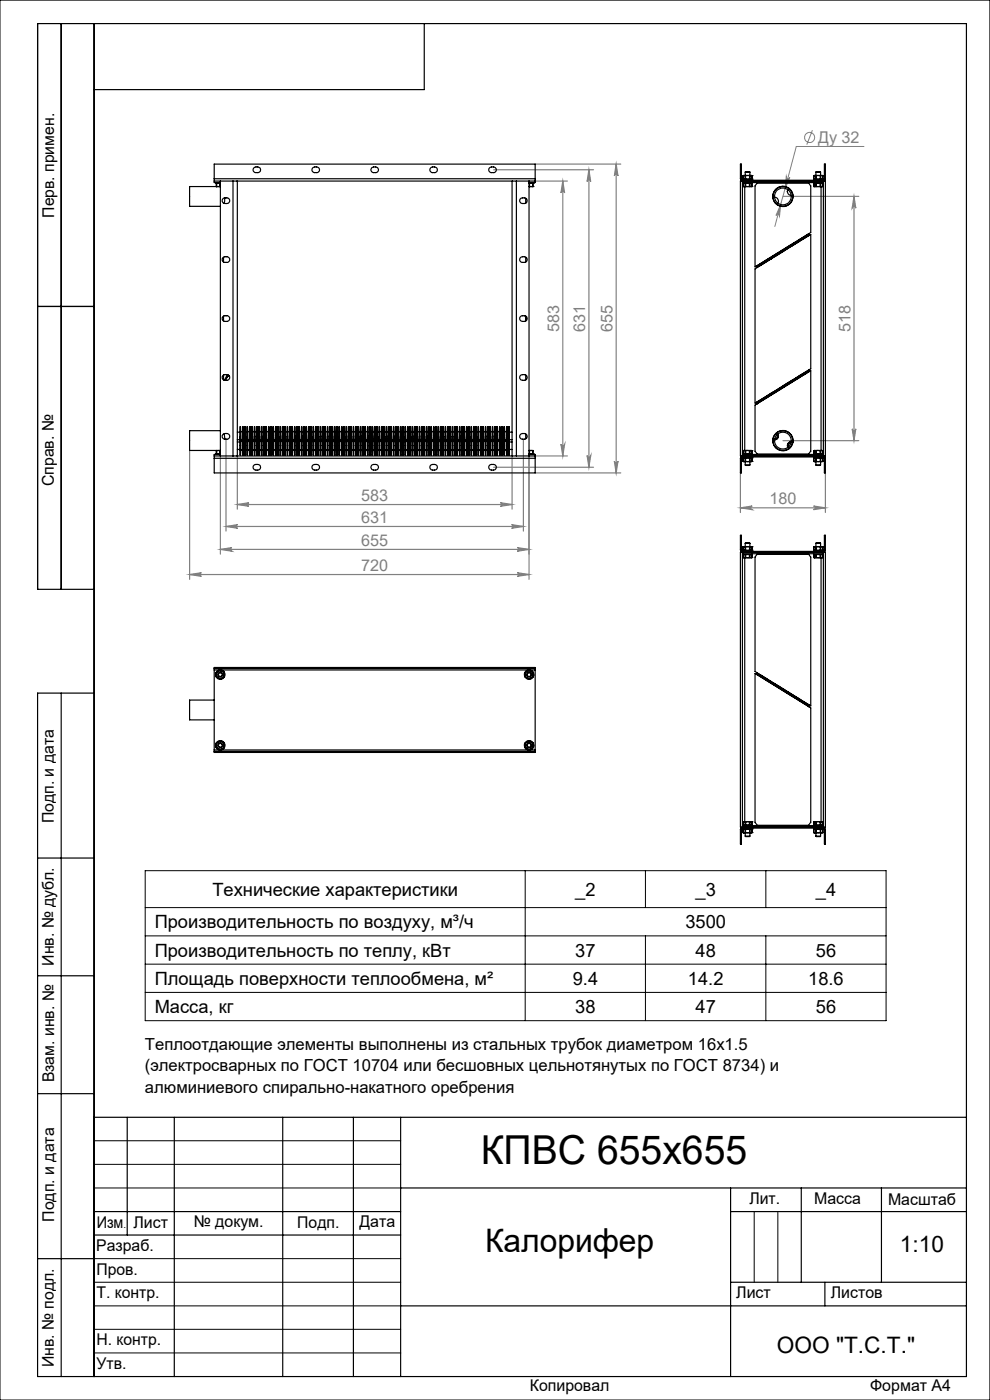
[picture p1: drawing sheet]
<svg xmlns="http://www.w3.org/2000/svg" width="210mm" height="297mm" viewBox="0 0 210 297" stroke-linecap="round" stroke-linejoin="round" font-family="sans-serif">
<defs><g id="words">
<text font-size="8.5" x="102" y="247">КПВС 655х655</text>
<text font-size="6.9" x="102.9" y="265.6">Калорифер</text>
<g font-size="4.8">
<text x="190.9" y="265.6">1:10</text>
<text x="164.8" y="287">ООО &quot;Т.С.Т.&quot;</text>
</g>
<g font-size="3.9">
<text x="45.1" y="190.1">Технические характеристики</text>
<text x="122" y="190">_2</text>
<text x="147.5" y="190">_3</text>
<text x="173.1" y="190">_4</text>
<text x="32.8" y="196.9">Производительность по воздуху, м³/ч</text>
<text x="145.4" y="196.9">3500</text>
<text x="32.8" y="202.9">Производительность по теплу, кВт</text>
<text x="122" y="202.9">37</text>
<text x="147.5" y="202.9">48</text>
<text x="173.1" y="202.9">56</text>
<text x="32.8" y="208.9">Площадь поверхности теплообмена, м²</text>
<text x="121.5" y="208.9">9.4</text>
<text x="145.9" y="208.9">14.2</text>
<text x="171.4" y="208.9">18.6</text>
<text x="32.8" y="214.9">Масса, кг</text>
<text x="122" y="214.9">38</text>
<text x="147.5" y="214.9">47</text>
<text x="173.1" y="214.9">56</text>
</g>
<g font-size="3.5">
<text x="30.7" y="222.8">Теплоотдающие элементы выполнены из стальных трубок диаметром 16x1.5</text>
<text x="30.7" y="227.3">(электросварных по ГОСТ 10704 или бесшовных цельнотянутых по ГОСТ 8734) и</text>
<text x="30.7" y="231.8">алюминиевого спирально-накатного оребрения</text>
</g>
<g font-size="3.4" fill="#808080">
<text x="173.5" y="30.3">Ду 32</text>
<text x="118.6" y="70.4" transform="rotate(-90 118.6 70.4)">583</text>
<text x="124.2" y="70.4" transform="rotate(-90 124.2 70.4)">631</text>
<text x="129.9" y="70.4" transform="rotate(-90 129.9 70.4)">655</text>
<text x="180.4" y="70.4" transform="rotate(-90 180.4 70.4)">518</text>
<text x="76.6" y="106.2">583</text>
<text x="163.2" y="106.9">180</text>
<text x="76.6" y="110.9">631</text>
<text x="76.6" y="115.8">655</text>
<text x="76.6" y="121.1">720</text>
</g>
<g font-size="3.4">
<text x="11.5" y="46.2" transform="rotate(-90 11.5 46.2)">Перв. примен.</text>
<text x="11.4" y="103.2" transform="rotate(-90 11.4 103.2)">Справ. №</text>
<text x="11.4" y="174.7" transform="rotate(-90 11.4 174.7)">Подп. и дата</text>
<text x="11.5" y="204.9" transform="rotate(-90 11.5 204.9)">Инв. № дубл.</text>
<text x="11.5" y="229.6" transform="rotate(-90 11.5 229.6)">Взам. инв. №</text>
<text x="159" y="255.5">Лит.</text>
<text x="172.7" y="255.5">Масса</text>
<text x="188.4" y="255.6">Масштаб</text>
<text x="11.5" y="259.2" transform="rotate(-90 11.5 259.2)">Подп. и дата</text>
<text x="20.5" y="260.4">Изм</text>
<text x="28.3" y="260.4">Лист</text>
<text x="41.1" y="260.4">№ докум.</text>
<text x="63.1" y="260.4">Подп.</text>
<text x="76.2" y="260.4">Дата</text>
<text x="20.4" y="265.4">Разраб.</text>
<text x="20.5" y="275.4">Т. контр.</text>
<text x="20.5" y="270.4">Пров.</text>
<text x="156.2" y="275.4">Лист</text>
<text x="176.2" y="275.4">Листов</text>
<text x="20.5" y="285.4">Н. контр.</text>
<text x="11.4" y="290" transform="rotate(-90 11.4 290)">Инв. № подл.</text>
<text x="20.5" y="290.4">Утв.</text>
<text x="112.4" y="295">Копировал</text>
<text x="184.6" y="295">Формат А4</text>
</g>
<text font-size="2.1" x="26.2" y="260.4">.</text>
</g></defs>
<g fill="none" stroke="#808080" stroke-width=".21">
<path d="M166.8 37.4a.39 .39 0 0 0 .3 .5 .39 .39 0 0 0 .4-.3l-1 2.4zM172.3 27.6l-1.2 3.1M183.3 31.1h-14.4l-4.5 16.9M165.6 43.4l-.3 2.5a.38 .38 0 0 0-.2-.4 .38 .38 0 0 0-.5 .2z"/>
<circle cx="171.7" cy="29.2" r="1.08"/>
</g>
<g fill="none" stroke="#808080" stroke-width=".25">
<path d="M104.7 36h21.2M113.5 38.4h6.9M113.5 34.8h18.2M119.4 38.4v58.3M119.4 38.4l.4 2.5a.39 .39 0 0 0-.4-.3 .39 .39 0 0 0-.4 .3zM124.9 36v63.1M124.9 36l.4 2.5a.39 .39 0 0 0-.4-.3 .39 .39 0 0 0-.4 .3zM130.7 34.8v65.5M130.7 34.8l.4 2.5a.39 .39 0 0 0-.4-.3 .39 .39 0 0 0-.4 .3zM166.1 41.7h16.1M181.2 41.7v51.8M181.2 41.7l.3 2.5a.39 .39 0 0 0-.3-.4 .39 .39 0 0 0-.4 .4z"/>
<path d="M40.2 95.6v27.3M46.7 96.7v20.8M47.9 93.2v19.5M50.3 96.7v11.3M104.7 99.1h21.2M108.6 96.7v11.3M111 93.2v19.5M112.2 96.7v26.2M113.5 96.7h6.9M119 94.2a.39 .39 0 0 0 .4 .4 .39 .39 0 0 0 .4-.4l-.4 2.5zM124.5 96.6a.39 .39 0 0 0 .4 .4 .39 .39 0 0 0 .4-.4l-.4 2.5zM130.3 97.8a.39 .39 0 0 0 .4 .4 .39 .39 0 0 0 .4-.4l-.4 2.5z"/>
<path d="M166.1 93.5h16.1M180.8 91a.39 .39 0 0 0 .4 .3 .39 .39 0 0 0 .3-.3l-.3 2.5zM46.7 116.6l2.5-.4a.39 .39 0 0 0-.3 .4 .39 .39 0 0 0 .3 .3zM46.7 116.6h65.5M47.9 111.7h63.1M47.9 111.7l2.5-.4a.39 .39 0 0 0-.3 .4 .39 .39 0 0 0 .3 .4zM50.3 107l2.5-.4a.39 .39 0 0 0-.3 .4 .39 .39 0 0 0 .3 .4zM50.3 107h58.3M106.1 106.6l2.5 .4-2.5 .4a.39 .39 0 0 0 .4-.4 .39 .39 0 0 0-.4-.4zM108.5 111.3l2.5 .4-2.5 .4a.39 .39 0 0 0 .4-.4 .39 .39 0 0 0-.4-.4zM109.7 116.2l2.5 .4-2.5 .3a.39 .39 0 0 0 .4-.3 .39 .39 0 0 0-.4-.4zM113.5 100.3h18.2"/>
<path d="M157.1 107.7l2.5-.4a.39 .39 0 0 0-.4 .4 .39 .39 0 0 0 .4 .4zM157.1 100.3v8.4M157.1 107.7h18M172.6 107.3l2.5 .4-2.5 .4a.39 .39 0 0 0 .3-.4 .39 .39 0 0 0-.3-.4zM175.1 100.3v8.4M40.2 121.9l2.5-.4a.39 .39 0 0 0-.3 .4 .39 .39 0 0 0 .3 .4zM40.2 121.9h72M109.7 121.5l2.5 .4-2.5 .4a.39 .39 0 0 0 .4-.4 .39 .39 0 0 0-.4-.4z"/>
</g>
<g fill="none" stroke="#000" stroke-width=".21">
<path d="M0 0h210v297h-210zM30.8 184.7h157.2v31.8h-157.2zM30.8 198.5h157.2M30.8 192.5h157.2M111.4 184.7v31.8M136.9 184.7v7.8M136.9 198.5v18M162.5 184.7v7.8M162.5 198.5v18M30.8 204.5h157.2M30.8 210.5h157.2M20 242h65"/>
<path d="M20 247h65M20 252h65M160 257v15M165 257v15M20 267h65M20 272h65M20 277h65M20 282h65M20 287h65"/>
</g>
<g fill="none" stroke="#000" stroke-width=".25">
<path d="M13 5v120M20 5v287M90 5v14h-70M8 65h12M20 125h-12v-120h197v287h-197v-145h12M13 147v145M8 182h12M8 207h12M8 232h12M20 237h185M27 237v25M37 237v55"/>
<path d="M60 237v55M75 237v55M85 237v55M20 257h65M85 252h120M155 252v40M155 257h50M170 252v20M187 252v20M8 267h12M20 262h65M85 277h120"/>
<path d="M155 272h50M175 272v5"/>
</g>
<g fill="#808080">
<path d="M165.6 43.4l-1 2.3a.38 .38 0 0 1 .5-.3 .38 .38 0 0 1 .2 .5zM166.8 37.4l-.3 2.6 1-2.4a.39 .39 0 0 1-.4 .3 .39 .39 0 0 1-.3-.5z"/>
<path d="M109.7 121.5l2.5 .4-2.5 .4a.39 .39 0 0 0 .4-.4 .39 .39 0 0 0-.4-.4zM40.2 121.9l2.5-.4a.39 .39 0 0 0-.3 .4 .39 .39 0 0 0 .3 .4z"/>
<path d="M157.1 107.7l2.5-.4a.39 .39 0 0 0-.4 .4 .39 .39 0 0 0 .4 .4zM172.6 107.3l2.5 .4-2.5 .4a.39 .39 0 0 0 .3-.4 .39 .39 0 0 0-.3-.4z"/>
<path d="M124.5 96.6a.39 .39 0 0 0 .4 .4 .39 .39 0 0 0 .4-.4l-.4 2.5zM124.9 36l.4 2.5a.39 .39 0 0 0-.4-.3 .39 .39 0 0 0-.4 .3z"/>
<path d="M119.4 38.4l.4 2.5a.39 .39 0 0 0-.4-.3 .39 .39 0 0 0-.4 .3zM119 94.2a.39 .39 0 0 0 .4 .4 .39 .39 0 0 0 .4-.4l-.4 2.5zM130.7 34.8l.4 2.5a.39 .39 0 0 0-.4-.3 .39 .39 0 0 0-.4 .3zM130.3 97.8a.39 .39 0 0 0 .4 .4 .39 .39 0 0 0 .4-.4l-.4 2.5zM181.2 41.7l.3 2.5a.39 .39 0 0 0-.3-.4 .39 .39 0 0 0-.4 .4zM180.8 91a.39 .39 0 0 0 .4 .3 .39 .39 0 0 0 .3-.3l-.3 2.5z"/>
<path d="M50.3 107l2.5-.4a.39 .39 0 0 0-.3 .4 .39 .39 0 0 0 .3 .4zM106.1 106.6l2.5 .4-2.5 .4a.39 .39 0 0 0 .4-.4 .39 .39 0 0 0-.4-.4zM46.7 116.6l2.5-.4a.39 .39 0 0 0-.3 .4 .39 .39 0 0 0 .3 .3zM109.7 116.2l2.5 .4-2.5 .3a.39 .39 0 0 0 .4-.3 .39 .39 0 0 0-.4-.4z"/>
<path d="M47.9 111.7l2.5-.4a.39 .39 0 0 0-.3 .4 .39 .39 0 0 0 .3 .4zM108.5 111.3l2.5 .4-2.5 .4a.39 .39 0 0 0 .4-.4 .39 .39 0 0 0-.4-.4z"/>
</g>
<g fill="none" stroke="#000" stroke-width=".25">
<path d="M45.4 37.9v.5M45.4 37.9v-3.1h68.1v3.1M45.4 37.9h68.1M45.4 38.4v.3h1.3M45.4 38.4h4M45.7 38.7v.2h1M45.9 39.6h.1M45.9 38.9v.7M46 39.6h.6M46 38.9v.7M46.6 39.6h-6.4v4.2h6.5M46.6 38.9v.7"/>
<path d="M46.7 38.4v58.3M49.4 38.4h60.1M49.4 38.4v58.3M50.3 38.4v58.3M53.9 35.6a.79 .79 0 0 1 .9-.2 .79 .79 0 0 1 .4 .9 .82 .82 0 0 1-.9 .4 .82 .82 0 0 1-.6-.8zM66.4 35.6a.78 .78 0 0 1 .9-.2 .78 .78 0 0 1 .4 .9 .79 .79 0 0 1-1 .4 .79 .79 0 0 1-.4-1zM78.8 35.6a.88 .88 0 0 1 1.5 .4 .85 .85 0 0 1-1.5 .4l-.1-.4zM91.4 35.6a.79 .79 0 0 1 .9-.2 .79 .79 0 0 1 .4 .9 .82 .82 0 0 1-.9 .4 .82 .82 0 0 1-.6-.8zM103.9 35.6a.78 .78 0 0 1 .9-.2 .78 .78 0 0 1 .4 .9 .82 .82 0 0 1-.9 .4 .82 .82 0 0 1-.6-.8zM108.6 38.4v58.3M109.5 38.4h4M109.5 38.4v58.3"/>
<path d="M112.2 38.4v58.3M112.3 39.6h.7M112.3 38.9v.7M113 39.6h.1M113 38.9v.7M113.1 39.6h.1M113.1 38.9v.7M113.2 38.7v.2h-1M113.5 37.9v.5M113.5 38.4v.3h-1.3M157.1 37.9v-3.1h.2v3.1M157.1 37.9h.2"/>
<path d="M157.1 38.4h18v58.3h-18zM157.3 37.9l.3 .3h17l.3-.3M157.5 38.4h.1M157.5 38.7h17.1l.1-.3v58.3l-.1-.3h-17.1M157.5 38.4v58.3M157.6 38h2v.2M157.6 38.7v.9M157.6 37.2v1.2l-.3-.1-.2-.4M157.6 38h.1M157.6 38h.4M157.6 37.2h.4M157.6 37.2h.1"/>
<path d="M157.6 37.2h1.9M157.6 39.6h.1M157.6 39.6h1.9M157.6 38h.2M157.7 39.6h.3M157.7 38.9v.7M158 39.6v56M158 38h.2M158 37.2h.2M158 39.6h.2M158 37.2v.8M158 38.9v.7"/>
<path d="M158.1 36.5h1M158.1 36.5v.7M158.2 38h.8M158.2 37.2h.8M158.2 37.2v.8M158.2 39.6h.8M158.2 38.9v.7M159 39.6h.1M159 38.9v.7M159 38h.1M159 37.2h.5M159 37.2v.8"/>
<path d="M159.1 36.5v1.5M159.1 38h.4M159.1 39.6h.4M159.1 38.9v.7M159.5 39.6h.1M159.5 38.9v.7M159.5 38h.1M159.5 37.2h.1M159.5 37.2v.8M159.5 38h-.1M159.6 38.7v.2h-2M160.6 38.8h10.5a.92 .92 0 0 1 .9 .6v9.9l-11.8 7.3v-17.2z"/>
<path d="M167.3 39.9v.1M172.6 38.7v.2h2v-.2M172.6 38h.1M172.6 38h.4M172.6 37.2h.4M172.6 37.2h.1M172.6 37.2h1.9M172.6 38h.2M172.6 37.2v.8M172.6 39.6h.1M172.6 39.6h.4M172.6 38.9v.7"/>
<path d="M173 38h.1M173 37.2h.1M173 39.6h.2M173 37.2v.8M173 38.9v.7M173.1 36.5h1M173.1 36.5v.7M173.1 38h.9M173.1 37.2h.9M173.1 37.2v.8M173.2 39.6h.8M173.2 38.9v.7"/>
<path d="M174 39.6h.1M174 38.9v.7M174 38h.1M174 37.2h.1M174 37.2v.8M174.1 36.5v.7M174.1 38h.4M174.1 37.2h.4M174.1 37.2v.8M174.1 38.9v.7M174.2 39.6v56M174.5 38.9v.7h-.4"/>
<path d="M174.5 38h.1M174.5 37.2h.1M174.5 38.9v.7h-1.9M174.5 38h-.1M174.5 37.2v.8M174.9 37.9v-3.1h.2v3.1M174.9 37.9h.2M175.1 37.9l-.1 .2-.3 .3-.1-.4h-2v.2M47.2 42.3a.79 .79 0 0 1 1-.3 .79 .79 0 0 1 .4 .9 .79 .79 0 0 1-.9 .3 .79 .79 0 0 1-.5-.9zM47.3 54.6a.78 .78 0 0 1 1-.1 .78 .78 0 0 1 .3 .9 .79 .79 0 0 1-.9 .3 .79 .79 0 0 1-.5-.9zM47.4 54.6v1M47.7 42l-.1 1.1"/>
<path d="M110.4 54.6a.79 .79 0 0 1 1-.1 .79 .79 0 0 1 .4 .9 .82 .82 0 0 1-1 .3 .82 .82 0 0 1-.6-.8zM110.5 42a.77 .77 0 0 1 .9 0 .77 .77 0 0 1 .4 .9 .79 .79 0 0 1-1 .3 .79 .79 0 0 1-.5-.9zM111.5 42v1.1M111.5 54.6v1M160.2 57l11.8-7.3v28.5l-11.8 7.3zM160.4 56.5l.2 .2M163.4 55h.1M164 41.9h-.1M164.3 41.8a.84 .84 0 0 1 .7 1.3M164.5 54.3h.1M164.8 43.4h-.1M167.1 52.7v.1"/>
<path d="M167.1 40.2a.87 .87 0 0 0 .8 1.2M167.9 52.2h.1M168.2 41.4h.1M171.6 49.6l-11.2 6.9M171.6 49.6l.1 .3M171.7 49.9l-11.1 6.8M47.2 67.3a.82 .82 0 0 1 .9-.4 .82 .82 0 0 1 .6 .8 .79 .79 0 0 1-1 .5 .79 .79 0 0 1-.5-.9zM47.2 79.8a.79 .79 0 0 1 1-.3 .79 .79 0 0 1 .4 .9 .79 .79 0 0 1-.9 .3 .79 .79 0 0 1-.5-.9zM47.4 67.1v1M47.4 79.5v1.1M48.3 79.5l-.6 1.2M110.3 67.3a.79 .79 0 0 1 1-.3 .79 .79 0 0 1 .5 .9 .79 .79 0 0 1-1 .3 .79 .79 0 0 1-.5-.9z"/>
<path d="M110.3 79.8a.8 .8 0 0 1 1-.3 .8 .8 0 0 1 .5 .9 .79 .79 0 0 1-1 .3 .79 .79 0 0 1-.5-.9zM111.4 67l.1 1.1M111.5 67.4v-.3v.5M111.5 79.5v1.1M171.6 78.5l-11.2 6.9M171.6 78.5l.1 .3M171.7 78.8l-11.1 6.9M45.4 96.7v.5M45.4 97.2v3.1h68.1v-3.1M45.4 97.2h68.1M45.4 96.7h4M45.9 95.6h.1"/>
<path d="M45.9 95.6v.6M46 95.6h.6M46 95.6v.6M46.6 95.6h.1M46.6 95.6v.6M46.7 96.2h-1v.2M46.7 91.4h-6.5v4.2h6.5M46.7 96.4h-1.3v.3M47.3 92.1a.78 .78 0 0 1 1-.1 .78 .78 0 0 1 .3 .9 .79 .79 0 0 1-.9 .3 .79 .79 0 0 1-.5-.9zM47.6 92l.1 1.2M48.2 80l.3-.4-.7 1.1M49.4 96.7h60.1"/>
<path d="M50.3 93.3h.6M50.3 91.7h.6M50.3 95.4h.6M50.3 93.8h.6M51 92.6v3.9M51 90.5v2.1M51 90.5l-.1 3M51 96.5h.1M51 92.6h.1M51 90.5h.1M51 92.6v1.1M51 90.5v1.1"/>
<path d="M51 93.7v1.8M51 91.6v1.8M51 95.5v1M51 95.5h.4M51 93.7h.4M51 93.4v.1M51 93.4h.4M51 91.6h.4M51.4 93.7v1.8M51.4 91.6v1.8M51.4 95.5l.1 1M51.4 93.4v.1"/>
<path d="M51.5 92.6v3.9M51.5 96.5h.1M51.5 92.6h.1M51.5 92.6l-.1 1.1M51.5 90.5h.1M51.5 90.5l-.1 1.1M51.5 90.5v2.1M51.5 92.6v1.1M51.5 90.5v1.1M51.5 93.7v1.8M51.5 91.6v1.8M51.5 95.5v1"/>
<path d="M51.5 95.5h.4M51.5 93.7h.4M51.5 93.4v.1M51.5 93.4h.4M51.5 91.6h.4M51.9 93.7v1.8M51.9 91.6v1.8M51.9 95.5l.1 1M51.9 93.4v.1M52 92.6v3.9M52 90.5v2.1M52 96.5h.1"/>
<path d="M52 92.6h.1M52 92.6l-.1 1.1M52 90.5h.1M52 90.5l-.1 1.1M52 92.6v1.9M52 94.5v2M52 92.6v1.1M52 90.5v1.1M52 93.7v.8M52 94.5v1M52 91.6v1.8M52 95.5v1"/>
<path d="M52 95.5h.4M52 93.7h.4M52 93.4v.1M52 93.4h.4M52 91.6h.4M52.4 93.7v1.8M52.4 91.6v1.8M52.4 95.5l.1 1M52.4 93.4v.1M52.5 92.6v3.9M52.5 90.5v2.1M52.5 96.5h.1"/>
<path d="M52.5 92.6h.1M52.5 92.6l-.1 1.1M52.5 90.5h.1M52.5 90.5l-.1 1.1M52.5 92.6v1.1M52.5 90.5v1.1M52.5 93.7v1.8M52.5 91.6v1.8M52.5 95.5v1M52.5 95.5h.4M52.5 93.7h.4M52.5 93.4v.1"/>
<path d="M52.5 93.4h.4M52.5 91.6h.4M52.9 93.7v1.8M52.9 91.6v1.8M52.9 95.5l.1 1M52.9 93.4v.1M53 92.6v3.9M53 90.5v2.1M53 96.5h.1M53 92.6h.1M53 92.6l-.1 1.1M53 90.5h.1"/>
<path d="M53 90.5l-.1 1.1M53 92.6l.1 1.1M53 90.5l.1 1.1M53.1 93.7v1.8M53.1 91.6v1.8M53.1 95.5l-.1 1M53.1 95.5h.3M53.1 93.7h.3M53.1 93.4l-.1 .1M53.1 93.4h.3M53.1 91.6h.3M53.4 93.7v1.8"/>
<path d="M53.4 91.6v1.8M53.4 95.5v1M53.4 93.4v.1M53.4 92.6v3.9M53.4 90.5v2.1M53.4 96.5h.1M53.4 92.6h.1M53.4 92.6v1.1M53.4 90.5h.1M53.4 90.5v1.1M53.5 92.6v3.9M53.5 90.5v2.1"/>
<path d="M53.5 92.6l.1 1.1M53.5 90.5l.1 1.1M53.6 93.7v1.8M53.6 91.6v1.8M53.6 95.5l-.1 1M53.6 95.5h.3M53.6 93.7h.3M53.6 93.4v.1M53.6 93.4h.3M53.6 91.6h.3M53.9 93.7v1.8M53.9 91.6v1.8"/>
<path d="M53.9 95.5l.1 1M53.9 93.4v.1M54 98.6a.77 .77 0 0 1 .9-.1 .77 .77 0 0 1 .3 .9 .79 .79 0 0 1-1 .3 .79 .79 0 0 1-.4-.9zM54 96.5h.1M54 92.6h.1M54 92.6l-.1 1.1M54 90.5h.1M54 90.5l-.1 1.1M54 92.6v3.9M54 90.5v2.1M54 92.6v1.1M54 90.5v1.1"/>
<path d="M54 93.7v1.8M54 91.6v1.8M54 95.5v1M54 95.5h.4M54 93.7h.4M54 93.4v.1M54 93.4h.4M54 91.6h.4M54.4 93.7v1.8M54.4 91.6v1.8M54.4 95.5l.1 1M54.4 93.4v.1"/>
<path d="M54.5 92.6v3.9M54.5 90.5v2.1M54.5 96.5h.1M54.5 92.6h.1M54.5 92.6l-.1 1.1M54.5 90.5h.1M54.5 90.5l-.1 1.1M54.5 92.6v1.9M54.5 94.5v2M54.5 92.6v1.1M54.5 90.5v1.1M54.5 93.7v.8"/>
<path d="M54.5 94.5v1M54.5 91.6v1.8M54.5 95.5v1M54.5 95.5h.4M54.5 93.7h.4M54.5 93.4v.1M54.5 93.4h.4M54.5 91.6h.4M54.9 93.7v1.8M54.9 91.6v1.8M54.9 95.5l.1 1M54.9 93.4v.1"/>
<path d="M55 92.6v3.9M55 90.5v2.1M55 96.5h.1M55 92.6h.1M55 92.6l-.1 1.1M55 90.5h.1M55 90.5l-.1 1.1M55 92.6v1.1M55 90.5v1.1M55 93.7v1.8M55 91.6v1.8M55 95.5v1"/>
<path d="M55 95.5h.4M55 93.7h.4M55 93.4v.1M55 93.4h.4M55 91.6h.4M55.4 93.7v1.8M55.4 91.6v1.8M55.4 95.5l.1 1M55.4 93.4v.1M55.5 92.6v3.9M55.5 90.5v2.1M55.5 96.5h.1"/>
<path d="M55.5 92.6h.1M55.5 92.6l-.1 1.1M55.5 90.5h.1M55.5 90.5l-.1 1.1M55.5 92.6v1.9M55.5 94.5v2M55.5 93.7v.8M55.5 94.5v1M55.5 91.6v1.8h.4M55.5 90.5v1.1M55.5 92.6v1.1M55.5 95.5v1"/>
<path d="M55.5 95.5h.4M55.5 93.7h.4M55.5 91.6h.4M55.9 93.7v1.8M55.9 91.6v1.8M55.9 95.5l.1 1M55.9 93.4v.1M56 92.6v3.9M56 90.5v2.1M56 96.5h.1M56 92.6h.1M56 92.6l-.1 1.1"/>
<path d="M56 90.5h.1M56 90.5l-.1 1.1M56 92.6l.1 1.1M56 90.5l.1 1.1M56.1 93.7v1.8M56.1 91.6v1.8M56.1 95.5l-.1 1M56.1 95.5h.3M56.1 93.7h.3M56.1 93.4l-.1 .1M56.1 91.6h.3M56.4 92.6v3.9"/>
<path d="M56.4 93.7v1.8M56.4 90.5v2.1M56.4 91.6v1.8h-.3M56.4 96.5h.1M56.4 92.6h.1M56.4 90.5v1.1M56.4 92.6v1.1M56.4 95.5v1M56.4 90.5h.1M56.5 92.6v1.9M56.5 94.5v2M56.5 90.5v2.1"/>
<path d="M56.5 92.6l.1 1.1M56.5 90.5l.1 1.1M56.6 93.7v.8M56.6 94.5v1M56.6 91.6v1.8M56.6 95.5l-.1 1M56.6 95.5h.3M56.6 93.7h.3M56.6 93.4v.1M56.6 93.4h.3M56.6 91.6h.3M56.9 93.7v1.8"/>
<path d="M56.9 91.6v1.8M56.9 95.5l.1 1M56.9 93.4v.1M57 92.6v3.9M57 90.5v2.1M57 96.5h.1M57 92.6h.1M57 92.6l-.1 1.1M57 90.5h.1M57 90.5l-.1 1.1M57 92.6v1.1M57 90.5v1.1"/>
<path d="M57 93.7v1.8M57 91.6v1.8M57 95.5v1M57 95.5h.4M57 93.7h.4M57 93.4v.1M57 93.4h.4M57 91.6h.4M57.4 93.7v1.8M57.4 91.6v1.8M57.4 95.5l.1 1M57.4 93.4v.1"/>
<path d="M57.5 92.6v3.9M57.5 96.5h.1M57.5 92.6h.1M57.5 92.6l-.1 1.1M57.5 90.5h.1M57.5 90.5l-.1 1.1M57.5 90.5v2.1M57.5 92.6v1.1M57.5 90.5v1.1M57.5 93.7v1.8M57.5 91.6v1.8M57.5 95.5v1"/>
<path d="M57.5 95.5h.4M57.5 93.7h.4M57.5 93.4v.1M57.5 93.4h.4M57.5 91.6h.4M57.9 93.7v1.8M57.9 91.6v1.8M57.9 95.5l.1 1M57.9 93.4v.1M58 92.6v3.9M58 90.5v2.1M58 96.5h.1"/>
<path d="M58 92.6h.1M58 92.6l-.1 1.1M58 90.5h.1M58 90.5l-.1 1.1M58 92.6v1.9M58 94.5v2M58 92.6v1.1M58 90.5v1.1M58 93.7v.8M58 94.5v1M58 91.6v1.8M58 95.5v1"/>
<path d="M58 95.5h.4M58 93.7h.4M58 93.4v.1M58 93.4h.4M58 91.6h.4M58.4 93.7v1.8M58.4 91.6v1.8M58.4 95.5l.1 1M58.4 93.4v.1M58.5 92.6v3.9M58.5 90.5v2.1M58.5 96.5h.1"/>
<path d="M58.5 92.6h.1M58.5 92.6l-.1 1.1M58.5 90.5h.1M58.5 90.5l-.1 1.1M58.5 93.7v.8M58.5 94.5v1M58.5 92.6v1.9M58.5 94.5v2M58.5 91.6v1.8h.4M58.5 90.5v1.1M58.5 92.6v1.1M58.5 95.5v1"/>
<path d="M58.5 95.5h.4M58.5 93.7h.4M58.5 91.6h.4M58.9 93.7v1.8M58.9 91.6v1.8M58.9 95.5v1M58.9 93.4v.1M58.9 92.6v3.9M58.9 90.5v2.1M58.9 96.5h.1M58.9 92.6h.1M58.9 92.6v1.1"/>
<path d="M58.9 90.5h.1M58.9 90.5v1.1M59 92.6v3.9M59 90.5v2.1M59 92.6l.1 1.1M59 90.5l.1 1.1M59.1 93.7v1.8M59.1 91.6v1.8M59.1 95.5l-.1 1M59.1 95.5h.3M59.1 93.7h.3M59.1 93.4v.1"/>
<path d="M59.1 91.6h.3M59.4 92.6v3.9M59.4 93.7v1.8M59.4 90.5v2.1M59.4 91.6v1.8h-.3M59.4 96.5h.1M59.4 92.6h.1M59.4 90.5v1.1M59.4 92.6v1.1M59.4 95.5v1M59.4 90.5h.1M59.5 92.6v3.9"/>
<path d="M59.5 90.5v2.1M59.5 92.6v1.1M59.5 90.5v1.1M59.5 93.7v1.8M59.5 91.6v1.8M59.5 95.5v1M59.5 95.5h.4M59.5 93.7h.4M59.5 93.4v.1M59.5 93.4h.4M59.5 91.6h.4M59.9 93.7v1.8"/>
<path d="M59.9 91.6v1.8M59.9 95.5l.1 1M59.9 93.4v.1M60 92.6v3.9M60 90.5v2.1M60 96.5h.1M60 92.6h.1M60 92.6l-.1 1.1M60 90.5h.1M60 90.5l-.1 1.1M60 92.6v1.9M60 94.5v2"/>
<path d="M60 92.6v1.1M60 90.5v1.1M60 93.7v.8M60 94.5v1M60 91.6v1.8M60 95.5v1M60 95.5h.4M60 93.7h.4M60 93.4v.1M60 93.4h.4M60 91.6h.4M60.4 93.7v1.8"/>
<path d="M60.4 91.6v1.8M60.4 95.5l.1 1M60.4 93.4v.1M60.5 92.6v3.9M60.5 90.5v2.1M60.5 96.5h.1M60.5 92.6h.1M60.5 92.6l-.1 1.1M60.5 90.5h.1M60.5 90.5l-.1 1.1M60.5 92.6v1.1M60.5 90.5v1.1"/>
<path d="M60.5 93.7v1.8M60.5 91.6v1.8M60.5 95.5v1M60.5 95.5h.4M60.5 93.7h.4M60.5 93.4v.1M60.5 93.4h.4M60.5 91.6h.4M60.9 93.7v1.8M60.9 91.6v1.8M60.9 95.5l.1 1M60.9 93.4v.1"/>
<path d="M61 96.5h.1M61 92.6h.1M61 92.6l-.1 1.1M61 90.5h.1M61 90.5l-.1 1.1M61 92.6v3.9M61 90.5v2.1M61 92.6v1.1M61 90.5v1.1M61 93.7v1.8M61 91.6v1.8M61 95.5v1"/>
<path d="M61 95.5h.4M61 93.7h.4M61 93.4v.1M61 93.4h.4M61 91.6h.4M61.4 93.7v1.8M61.4 91.6v1.8M61.4 95.5l.1 1M61.4 93.4v.1M61.5 92.6v3.9M61.5 90.5v2.1M61.5 96.5h.1"/>
<path d="M61.5 92.6h.1M61.5 92.6l-.1 1.1M61.5 90.5h.1M61.5 90.5l-.1 1.1M61.5 92.6l.1 1.1M61.5 90.5l.1 1.1M61.6 93.7v1.8M61.6 91.6v1.8M61.6 95.5l-.1 1M61.6 95.5h.3M61.6 93.7h.3M61.6 93.4l-.1 .1"/>
<path d="M61.6 93.4h.3M61.6 91.6h.3M61.9 93.7v1.8M61.9 91.6v1.8M61.9 95.5v1M61.9 93.4v.1M61.9 92.6v3.9M61.9 90.5v2.1M61.9 96.5h.1M61.9 92.6h.1M61.9 92.6v1.1M61.9 90.5h.1"/>
<path d="M61.9 90.5v1.1M62 92.6v3.9M62 90.5v2.1M62 92.6l.1 1.1M62 90.5l.1 1.1M62.1 93.7v1.8M62.1 91.6v1.8M62.1 95.5l-.1 1M62.1 95.5h.3M62.1 93.7h.3M62.1 93.4v.1M62.1 93.4h.3"/>
<path d="M62.1 91.6h.3M62.4 93.7v1.8M62.4 91.6v1.8M62.4 95.5l.1 1M62.4 93.4v.1M62.5 92.6v3.9M62.5 90.5v2.1M62.5 96.5h.1M62.5 92.6h.1M62.5 92.6l-.1 1.1M62.5 90.5h.1M62.5 90.5l-.1 1.1"/>
<path d="M62.5 92.6v1.9M62.5 94.5v2M62.5 92.6v1.1M62.5 90.5v1.1M62.5 93.7v.8M62.5 94.5v1M62.5 91.6v1.8M62.5 95.5v1M62.5 95.5h.4M62.5 93.7h.4M62.5 93.4v.1M62.5 93.4h.4"/>
<path d="M62.5 91.6h.4M62.9 93.7v1.8M62.9 91.6v1.8M62.9 95.5l.1 1M62.9 93.4v.1M63 92.6v3.9M63 90.5v2.1M63 96.5h.1M63 92.6h.1M63 92.6l-.1 1.1M63 90.5h.1M63 90.5l-.1 1.1"/>
<path d="M63 92.6v1.1M63 90.5v1.1M63 93.7v1.8M63 91.6v1.8M63 95.5v1M63 95.5h.4M63 93.7h.4M63 93.4v.1M63 93.4h.4M63 91.6h.4M63.4 93.7v1.8M63.4 91.6v1.8"/>
<path d="M63.4 95.5l.1 1M63.4 93.4v.1M63.5 92.6v3.9M63.5 90.5v2.1M63.5 96.5h.1M63.5 92.6h.1M63.5 92.6l-.1 1.1M63.5 90.5h.1M63.5 90.5l-.1 1.1M63.5 92.6v1.1M63.5 90.5v1.1M63.5 93.7v1.8"/>
<path d="M63.5 91.6v1.8M63.5 95.5v1M63.5 95.5h.4M63.5 93.7h.4M63.5 93.4v.1M63.5 93.4h.4M63.5 91.6h.4M63.9 93.7v1.8M63.9 91.6v1.8M63.9 95.5l.1 1M63.9 93.4v.1M64 92.6v3.9"/>
<path d="M64 90.5v2.1M64 96.5h.1M64 92.6h.1M64 92.6l-.1 1.1M64 90.5h.1M64 90.5l-.1 1.1M64 92.6v1.9M64 94.5v2M64 92.6v1.1M64 90.5v1.1M64 93.7v.8M64 94.5v1"/>
<path d="M64 91.6v1.8M64 95.5v1M64 95.5h.4M64 93.7h.4M64 93.4v.1M64 93.4h.4M64 91.6h.4M64.4 93.7v1.8M64.4 91.6v1.8M64.4 95.5l.1 1M64.4 93.4v.1M64.5 92.6v3.9"/>
<path d="M64.5 90.5v2.1M64.5 96.5h.1M64.5 92.6h.1M64.5 92.6l-.1 1.1M64.5 90.5h.1M64.5 90.5l-.1 1.1M64.5 92.6v1.9M64.5 94.5v2M64.5 92.6l.1 1.1M64.5 90.5l.1 1.1M64.6 93.7v.8M64.6 94.5v1"/>
<path d="M64.6 91.6v1.8M64.6 95.5l-.1 1M64.6 95.5h.3M64.6 93.7h.3M64.6 93.4l-.1 .1M64.6 93.4h.3M64.6 91.6h.3M64.9 93.7v1.8M64.9 91.6v1.8M64.9 95.5v1M64.9 93.4v.1M64.9 92.6v3.9"/>
<path d="M64.9 90.5v2.1M64.9 96.5h.1M64.9 92.6h.1M64.9 92.6v1.1M64.9 90.5h.1M64.9 90.5v1.1M65 92.6v3.9M65 90.5v2.1M65 92.6l.1 1.1M65 90.5l.1 1.1M65.1 93.7v1.8M65.1 91.6v1.8"/>
<path d="M65.1 95.5l-.1 1M65.1 95.5h.3M65.1 93.7h.3M65.1 93.4v.1M65.1 93.4h.3M65.1 91.6h.3M65.4 93.7v1.8M65.4 91.6v1.8M65.4 95.5l.1 1M65.4 93.4v.1M65.5 96.5h.1M65.5 92.6h.1"/>
<path d="M65.5 92.6l-.1 1.1M65.5 90.5h.1M65.5 90.5l-.1 1.1M65.5 92.6v3.9M65.5 90.5v2.1M65.5 92.6v1.1M65.5 90.5v1.1M65.5 93.7v1.8M65.5 91.6v1.8M65.5 95.5v1M65.5 95.5h.4M65.5 93.7h.4"/>
<path d="M65.5 93.4v.1M65.5 93.4h.4M65.5 91.6h.4M65.9 93.7v1.8M65.9 91.6v1.8M65.9 95.5l.1 1M65.9 93.4v.1M66 92.6v3.9M66 90.5v2.1M66 96.5h.1M66 92.6h.1M66 92.6l-.1 1.1"/>
<path d="M66 90.5h.1M66 90.5l-.1 1.1M66 92.6v1.9M66 94.5v2M66 92.6v1.1M66 90.5v1.1M66 93.7v.8M66 94.5v1M66 91.6v1.8M66 95.5v1M66 95.5h.4M66 93.7h.4"/>
<path d="M66 93.4v.1M66 93.4h.4M66 91.6h.4M66.3 98.8a.79 .79 0 0 1 .9-.3 .79 .79 0 0 1 .5 .9 .79 .79 0 0 1-1 .3 .79 .79 0 0 1-.4-.9zM66.4 93.7v1.8M66.4 91.6v1.8M66.4 95.5l.1 1M66.4 93.4v.1M66.5 92.6v3.9M66.5 90.5v2.1M66.5 96.5h.1M66.5 92.6h.1"/>
<path d="M66.5 92.6l-.1 1.1M66.5 90.5h.1M66.5 90.5l-.1 1.1M66.5 92.6v1.1M66.5 90.5v1.1M66.5 93.7v1.8M66.5 91.6v1.8M66.5 95.5v1M66.5 95.5h.4M66.5 93.7h.4M66.5 93.4v.1M66.5 93.4h.4"/>
<path d="M66.5 91.6h.4M66.9 93.7v1.8M66.9 91.6v1.8M66.9 95.5l.1 1M66.9 93.4v.1M67 96.5h.1M67 92.6h.1M67 92.6l-.1 1.1M67 90.5h.1M67 90.5l-.1 1.1M67 92.6v3.9M67 90.5v2.1"/>
<path d="M67 92.6v1.1M67 90.5v1.1M67 93.7v1.8M67 91.6v1.8M67 95.5v1M67 95.5h.4M67 93.7h.4M67 93.4v.1M67 93.4h.4M67 91.6h.4M67.4 93.7v1.8M67.4 91.6v1.8"/>
<path d="M67.4 95.5l.1 1M67.4 93.4v.1M67.5 92.6v3.9M67.5 90.5v2.1M67.5 96.5h.1M67.5 92.6h.1M67.5 92.6l-.1 1.1M67.5 90.5h.1M67.5 90.5l-.1 1.1M67.5 92.6l.1 1.1M67.5 90.5l.1 1.1M67.6 93.7v1.8"/>
<path d="M67.6 91.6v1.8M67.6 95.5l-.1 1M67.6 95.5h.3M67.6 93.7h.3M67.6 93.4l-.1 .1M67.6 91.6h.3M67.9 92.6v3.9M67.9 93.7v1.8M67.9 90.5v2.1M67.9 91.6v1.8h-.3M67.9 96.5h.1M67.9 92.6h.1"/>
<path d="M67.9 90.5v1.1M67.9 92.6v1.1M67.9 95.5v1M67.9 90.5h.1M68 92.6v1.9M68 94.5v2M68 90.5v2.1M68 92.6l.1 1.1M68 90.5l.1 1.1M68.1 93.7v.8M68.1 94.5v1M68.1 91.6v1.8"/>
<path d="M68.1 95.5l-.1 1M68.1 95.5h.3M68.1 93.7h.3M68.1 93.4v.1M68.1 93.4h.3M68.1 91.6h.3M68.4 93.7v1.8M68.4 91.6v1.8M68.4 95.5l.1 1M68.4 93.4v.1M68.5 92.6v3.9M68.5 90.5v2.1"/>
<path d="M68.5 96.5h.1M68.5 92.6h.1M68.5 92.6l-.1 1.1M68.5 90.5h.1M68.5 90.5l-.1 1.1M68.5 92.6v1.1M68.5 90.5v1.1M68.5 93.7v1.8M68.5 91.6v1.8M68.5 95.5v1M68.5 95.5h.4M68.5 93.7h.4"/>
<path d="M68.5 93.4v.1M68.5 93.4h.4M68.5 91.6h.4M68.9 93.7v1.8M68.9 91.6v1.8M68.9 95.5l.1 1M68.9 93.4v.1M69 96.5h.1M69 92.6h.1M69 92.6l-.1 1.1M69 90.5h.1M69 90.5l-.1 1.1"/>
<path d="M69 92.6v3.9M69 90.5v2.1M69 92.6v1.1M69 90.5v1.1M69 93.7v1.8M69 91.6v1.8M69 95.5v1M69 95.5h.4M69 93.7h.4M69 93.4v.1M69 93.4h.4M69 91.6h.4"/>
<path d="M69.4 93.7v1.8M69.4 91.6v1.8M69.4 95.5l.1 1M69.4 93.4v.1M69.5 92.6v3.9M69.5 90.5v2.1M69.5 96.5h.1M69.5 92.6h.1M69.5 92.6l-.1 1.1M69.5 90.5h.1M69.5 90.5l-.1 1.1M69.5 92.6v1.9"/>
<path d="M69.5 94.5v2M69.5 92.6v1.1M69.5 90.5v1.1M69.5 93.7v.8M69.5 94.5v1M69.5 91.6v1.8M69.5 95.5v1M69.5 95.5h.4M69.5 93.7h.4M69.5 93.4v.1M69.5 93.4h.4M69.5 91.6h.4"/>
<path d="M69.9 93.7v1.8M69.9 91.6v1.8M69.9 95.5l.1 1M69.9 93.4v.1M70 92.6v3.9M70 90.5v2.1M70 96.5h.1M70 92.6h.1M70 92.6l-.1 1.1M70 90.5h.1M70 90.5l-.1 1.1M70 93.7v.8"/>
<path d="M70 94.5v1M70 92.6v1.9M70 94.5v2M70 91.6v1.8h.4M70 90.5v1.1M70 92.6v1.1M70 95.5v1M70 95.5h.4M70 93.7h.4M70 91.6h.4M70.4 93.7v1.8M70.4 91.6v1.8"/>
<path d="M70.4 95.5v1M70.4 93.4v.1M70.4 92.6v3.9M70.4 90.5v2.1M70.4 96.5h.1M70.4 92.6h.1M70.4 92.6v1.1M70.4 90.5h.1M70.4 90.5v1.1M70.5 92.6v1.9M70.5 94.5v2M70.5 90.5v2.1"/>
<path d="M70.5 92.6l.1 1.1M70.5 90.5l.1 1.1M70.6 93.7v.8M70.6 94.5v1M70.6 91.6v1.8M70.6 95.5l-.1 1M70.6 95.5h.3M70.6 93.7h.3M70.6 93.4v.1M70.6 91.6h.3M70.9 92.6v3.9M70.9 93.7v1.8"/>
<path d="M70.9 90.5v2.1M70.9 91.6v1.8h-.3M70.9 96.5h.1M70.9 92.6h.1M70.9 90.5v1.1M70.9 92.6v1.1M70.9 95.5v1M70.9 90.5h.1M71 92.6v3.9M71 90.5v2.1M71 92.6v1.1M71 90.5v1.1"/>
<path d="M71 93.7v1.8M71 91.6v1.8M71 95.5v1M71 95.5h.4M71 93.7h.4M71 93.4v.1M71 93.4h.4M71 91.6h.4M71.4 93.7v1.8M71.4 91.6v1.8M71.4 95.5l.1 1M71.4 93.4v.1"/>
<path d="M71.5 92.6v3.9M71.5 96.5h.1M71.5 92.6h.1M71.5 92.6l-.1 1.1M71.5 90.5h.1M71.5 90.5l-.1 1.1M71.5 90.5v2.1M71.5 92.6v1.1M71.5 90.5v1.1M71.5 93.7v1.8M71.5 91.6v1.8M71.5 95.5v1"/>
<path d="M71.5 95.5h.4M71.5 93.7h.4M71.5 93.4v.1M71.5 93.4h.4M71.5 91.6h.4M71.9 93.7v1.8M71.9 91.6v1.8M71.9 95.5l.1 1M71.9 93.4v.1M72 92.6v3.9M72 90.5v2.1M72 96.5h.1"/>
<path d="M72 92.6h.1M72 92.6l-.1 1.1M72 90.5h.1M72 90.5l-.1 1.1M72 92.6v1.9M72 94.5v2M72 92.6v1.1M72 90.5v1.1M72 93.7v.8M72 94.5v1M72 91.6v1.8M72 95.5v1"/>
<path d="M72 95.5h.4M72 93.7h.4M72 93.4v.1M72 93.4h.4M72 91.6h.4M72.4 93.7v1.8M72.4 91.6v1.8M72.4 95.5l.1 1M72.4 93.4v.1M72.5 92.6v3.9M72.5 90.5v2.1M72.5 96.5h.1"/>
<path d="M72.5 92.6h.1M72.5 92.6l-.1 1.1M72.5 90.5h.1M72.5 90.5l-.1 1.1M72.5 92.6v1.1M72.5 90.5v1.1M72.5 93.7v1.8M72.5 91.6v1.8M72.5 95.5v1M72.5 95.5h.4M72.5 93.7h.4M72.5 93.4v.1"/>
<path d="M72.5 93.4h.4M72.5 91.6h.4M72.9 93.7v1.8M72.9 91.6v1.8M72.9 95.5l.1 1M72.9 93.4v.1M73 92.6v3.9M73 90.5v2.1M73 96.5h.1M73 92.6h.1M73 92.6l-.1 1.1M73 90.5h.1"/>
<path d="M73 90.5l-.1 1.1M73 93.7v.8M73 94.5v1M73 92.6v1.9M73 94.5v2M73 91.6v1.8h.4M73 90.5v1.1M73 92.6v1.1M73 95.5v1M73 95.5h.4M73 93.7h.4M73 91.6h.4"/>
<path d="M73.4 93.7v1.8M73.4 91.6v1.8M73.4 95.5v1M73.4 93.4v.1M73.4 92.6v3.9M73.4 90.5v2.1M73.4 96.5h.1M73.4 92.6h.1M73.4 92.6v1.1M73.4 90.5h.1M73.4 90.5v1.1M73.5 92.6v3.9"/>
<path d="M73.5 90.5v2.1M73.5 92.6l.1 1.1M73.5 90.5l.1 1.1M73.6 93.7v1.8M73.6 91.6v1.8M73.6 95.5l-.1 1M73.6 95.5h.3M73.6 93.7h.3M73.6 93.4v.1M73.6 93.4h.3M73.6 91.6h.3M73.9 93.7v1.8"/>
<path d="M73.9 91.6v1.8M73.9 95.5l.1 1M73.9 93.4v.1M74 92.6v3.9M74 90.5v2.1M74 96.5h.1M74 92.6h.1M74 92.6l-.1 1.1M74 90.5h.1M74 90.5l-.1 1.1M74 92.6v1.9M74 94.5v2"/>
<path d="M74 92.6v1.1M74 90.5v1.1M74 93.7v.8M74 94.5v1M74 91.6v1.8M74 95.5v1M74 95.5h.4M74 93.7h.4M74 93.4v.1M74 93.4h.4M74 91.6h.4M74.4 93.7v1.8"/>
<path d="M74.4 91.6v1.8M74.4 95.5l.1 1M74.4 93.4v.1M74.5 92.6v3.9M74.5 90.5v2.1M74.5 96.5h.1M74.5 92.6h.1M74.5 92.6l-.1 1.1M74.5 90.5h.1M74.5 90.5l-.1 1.1M74.5 92.6v1.1M74.5 90.5v1.1"/>
<path d="M74.5 93.7v1.8M74.5 91.6v1.8M74.5 95.5v1M74.5 95.5h.4M74.5 93.7h.4M74.5 93.4v.1M74.5 93.4h.4M74.5 91.6h.4M74.9 93.7v1.8M74.9 91.6v1.8M74.9 95.5l.1 1M74.9 93.4v.1"/>
<path d="M75 96.5h.1M75 92.6h.1M75 92.6l-.1 1.1M75 90.5h.1M75 90.5l-.1 1.1M75 92.6v3.9M75 90.5v2.1M75 92.6v1.1M75 90.5v1.1M75 93.7v1.8M75 91.6v1.8M75 95.5v1"/>
<path d="M75 95.5h.4M75 93.7h.4M75 93.4v.1M75 93.4h.4M75 91.6h.4M75.4 93.7v1.8M75.4 91.6v1.8M75.4 95.5l.1 1M75.4 93.4v.1M75.5 92.6v3.9M75.5 90.5v2.1M75.5 96.5h.1"/>
<path d="M75.5 92.6h.1M75.5 92.6l-.1 1.1M75.5 90.5h.1M75.5 90.5l-.1 1.1M75.5 92.6v1.9M75.5 94.5v2M75.5 92.6v1.1M75.5 90.5v1.1M75.5 93.7v.8M75.5 94.5v1M75.5 91.6v1.8M75.5 95.5v1"/>
<path d="M75.5 95.5h.4M75.5 93.7h.4M75.5 93.4v.1M75.5 93.4h.4M75.5 91.6h.4M75.9 93.7v1.8M75.9 91.6v1.8M75.9 95.5l.1 1M75.9 93.4v.1M76 92.6v3.9M76 90.5v2.1M76 96.5h.1"/>
<path d="M76 92.6h.1M76 92.6l-.1 1.1M76 90.5h.1M76 90.5l-.1 1.1M76 92.6v1.9M76 94.5v2M76 92.6l.1 1.1M76 90.5l.1 1.1M76.1 93.7v.8M76.1 94.5v1M76.1 91.6v1.8M76.1 95.5l-.1 1"/>
<path d="M76.1 95.5h.3M76.1 93.7h.3M76.1 93.4l-.1 .1M76.1 93.4h.3M76.1 91.6h.3M76.4 93.7v1.8M76.4 91.6v1.8M76.4 95.5v1M76.4 93.4v.1M76.4 92.6v3.9M76.4 90.5v2.1M76.4 96.5h.1"/>
<path d="M76.4 92.6h.1M76.4 92.6v1.1M76.4 90.5h.1M76.4 90.5v1.1M76.5 92.6v3.9M76.5 90.5v2.1M76.5 92.6l.1 1.1M76.5 90.5l.1 1.1M76.6 93.7v1.8M76.6 91.6v1.8M76.6 95.5l-.1 1M76.6 95.5h.3"/>
<path d="M76.6 93.7h.3M76.6 93.4v.1M76.6 93.4h.3M76.6 91.6h.3M76.9 93.7v1.8M76.9 91.6v1.8M76.9 95.5l.1 1M76.9 93.4v.1M77 96.5h.1M77 92.6h.1M77 92.6l-.1 1.1M77 90.5h.1"/>
<path d="M77 90.5l-.1 1.1M77 92.6v3.9M77 90.5v2.1M77 92.6v1.1M77 90.5v1.1M77 93.7v1.8M77 91.6v1.8M77 95.5v1M77 95.5h.4M77 93.7h.4M77 93.4v.1M77 93.4h.4"/>
<path d="M77 91.6h.4M77.4 93.7v1.8M77.4 91.6v1.8M77.4 95.5l.1 1M77.4 93.4v.1M77.5 92.6v3.9M77.5 90.5v2.1M77.5 96.5h.1M77.5 92.6h.1M77.5 92.6l-.1 1.1M77.5 90.5h.1M77.5 90.5l-.1 1.1"/>
<path d="M77.5 92.6v1.9M77.5 94.5v2M77.5 92.6v1.1M77.5 90.5v1.1M77.5 93.7v.8M77.5 94.5v1M77.5 91.6v1.8M77.5 95.5v1M77.5 95.5h.4M77.5 93.7h.4M77.5 93.4v.1M77.5 93.4h.4"/>
<path d="M77.5 91.6h.4M77.9 93.7v1.8M77.9 91.6v1.8M77.9 95.5l.1 1M77.9 93.4v.1M78 92.6v3.9M78 90.5v2.1M78 96.5h.1M78 92.6h.1M78 92.6l-.1 1.1M78 90.5h.1M78 90.5l-.1 1.1"/>
<path d="M78 92.6v1.1M78 90.5v1.1M78 93.7v1.8M78 91.6v1.8M78 95.5v1M78 95.5h.4M78 93.7h.4M78 93.4v.1M78 93.4h.4M78 91.6h.4M78.4 93.7v1.8M78.4 91.6v1.8"/>
<path d="M78.4 95.5l.1 1M78.4 93.4v.1M78.5 92.6v3.9M78.5 90.5v2.1M78.5 96.5h.1M78.5 92.6h.1M78.5 92.6l-.1 1.1M78.5 90.5h.1M78.5 90.5l-.1 1.1M78.5 92.6v1.1M78.5 90.5v1.1M78.5 93.7v1.8"/>
<path d="M78.5 91.6v1.8M78.5 95.5v1M78.5 95.5h.4M78.5 93.7h.4M78.5 93.4v.1M78.5 93.4h.4M78.5 91.6h.4M78.8 98.7a.88 .88 0 0 1 1.5 .4 .85 .85 0 0 1-.8 .7 .85 .85 0 0 1-.8-.5zM78.9 93.7v1.8M78.9 91.6v1.8M78.9 95.5l.1 1M78.9 93.4v.1"/>
<path d="M79 92.6v3.9M79 90.5v2.1M79 96.5h.1M79 92.6h.1M79 92.6l-.1 1.1M79 90.5h.1M79 90.5l-.1 1.1M79 92.6l.1 1.1M79 90.5l.1 1.1M79.1 93.7v1.8M79.1 91.6v1.8M79.1 95.5l-.1 1"/>
<path d="M79.1 95.5h.3M79.1 93.7h.3M79.1 93.4l-.1 .1M79.1 93.4h.3M79.1 91.6h.3M79.4 93.7v1.8M79.4 91.6v1.8M79.4 95.5v1M79.4 93.4v.1M79.4 92.6v3.9M79.4 90.5v2.1M79.4 96.5h.1"/>
<path d="M79.4 92.6h.1M79.4 92.6v1.1M79.4 90.5h.1M79.4 90.5v1.1M79.5 92.6v3.9M79.5 90.5v2.1M79.5 92.6l.1 1.1M79.5 90.5l.1 1.1M79.6 93.7v1.8M79.6 91.6v1.8M79.6 95.5l-.1 1M79.6 95.5h.3"/>
<path d="M79.6 93.7h.3M79.6 93.4v.1M79.6 93.4h.3M79.6 91.6h.3M79.9 93.7v1.8M79.9 91.6v1.8M79.9 95.5l.1 1M79.9 93.4v.1M80 92.6v3.9M80 90.5v2.1M80 96.5h.1M80 92.6h.1"/>
<path d="M80 92.6l-.1 1.1M80 90.5h.1M80 90.5l-.1 1.1M80 92.6v1.9M80 94.5v2M80 92.6v1.1M80 90.5v1.1M80 93.7v.8M80 94.5v1M80 91.6v1.8M80 95.5v1M80 95.5h.4"/>
<path d="M80 93.7h.4M80 93.4v.1M80 93.4h.4M80 91.6h.4M80.4 93.7v1.8M80.4 91.6v1.8M80.4 95.5l.1 1M80.4 93.4v.1M80.5 92.6v3.9M80.5 90.5v2.1M80.5 96.5h.1M80.5 92.6h.1"/>
<path d="M80.5 92.6l-.1 1.1M80.5 90.5h.1M80.5 90.5l-.1 1.1M80.5 92.6v1.1M80.5 90.5v1.1M80.5 93.7v1.8M80.5 91.6v1.8M80.5 95.5v1M80.5 95.5h.4M80.5 93.7h.4M80.5 93.4v.1M80.5 93.4h.4"/>
<path d="M80.5 91.6h.4M80.9 93.7v1.8M80.9 91.6v1.8M80.9 95.5l.1 1M80.9 93.4v.1M81 96.5h.1M81 92.6h.1M81 92.6l-.1 1.1M81 90.5h.1M81 90.5l-.1 1.1M81 92.6v3.9M81 90.5v2.1"/>
<path d="M81 92.6v1.1M81 90.5v1.1M81 93.7v1.8M81 91.6v1.8M81 95.5v1M81 95.5h.4M81 93.7h.4M81 93.4v.1M81 93.4h.4M81 91.6h.4M81.4 93.7v1.8M81.4 91.6v1.8"/>
<path d="M81.4 95.5l.1 1M81.4 93.4v.1M81.5 92.6v3.9M81.5 90.5v2.1M81.5 96.5h.1M81.5 92.6h.1M81.5 92.6l-.1 1.1M81.5 90.5h.1M81.5 90.5l-.1 1.1M81.5 93.7v.8M81.5 94.5v1M81.5 92.6v1.9"/>
<path d="M81.5 94.5v2M81.5 91.6v1.8h.4M81.5 90.5v1.1M81.5 92.6v1.1M81.5 95.5v1M81.5 95.5h.4M81.5 93.7h.4M81.5 91.6h.4M81.9 93.7v1.8M81.9 91.6v1.8M81.9 95.5l.1 1M81.9 93.4v.1"/>
<path d="M82 92.6v3.9M82 90.5v2.1M82 96.5h.1M82 92.6h.1M82 92.6l-.1 1.1M82 90.5h.1M82 90.5l-.1 1.1M82 92.6v1.9M82 94.5v2M82 92.6l.1 1.1M82 90.5l.1 1.1M82.1 93.7v.8"/>
<path d="M82.1 94.5v1M82.1 91.6v1.8M82.1 95.5l-.1 1M82.1 95.5h.3M82.1 93.7h.3M82.1 93.4l-.1 .1M82.1 91.6h.3M82.4 92.6v3.9M82.4 93.7v1.8M82.4 90.5v2.1M82.4 91.6v1.8h-.3M82.4 96.5h.1"/>
<path d="M82.4 92.6h.1M82.4 90.5v1.1M82.4 92.6v1.1M82.4 95.5v1M82.4 90.5h.1M82.5 92.6v3.9M82.5 90.5v2.1M82.5 92.6l.1 1.1M82.5 90.5l.1 1.1M82.6 93.7v1.8M82.6 91.6v1.8M82.6 95.5l-.1 1"/>
<path d="M82.6 95.5h.3M82.6 93.7h.3M82.6 93.4v.1M82.6 93.4h.3M82.6 91.6h.3M82.9 93.7v1.8M82.9 91.6v1.8M82.9 95.5l.1 1M82.9 93.4v.1M83 96.5h.1M83 92.6h.1M83 92.6l-.1 1.1"/>
<path d="M83 90.5h.1M83 90.5l-.1 1.1M83 92.6v3.9M83 90.5v2.1M83 92.6v1.1M83 90.5v1.1M83 93.7v1.8M83 91.6v1.8M83 95.5v1M83 95.5h.4M83 93.7h.4M83 93.4v.1"/>
<path d="M83 93.4h.4M83 91.6h.4M83.4 93.7v1.8M83.4 91.6v1.8M83.4 95.5l.1 1M83.4 93.4v.1M83.5 92.6v3.9M83.5 90.5v2.1M83.5 96.5h.1M83.5 92.6h.1M83.5 92.6l-.1 1.1M83.5 90.5h.1"/>
<path d="M83.5 90.5l-.1 1.1M83.5 92.6v1.9M83.5 94.5v2M83.5 92.6v1.1M83.5 90.5v1.1M83.5 93.7v.8M83.5 94.5v1M83.5 91.6v1.8M83.5 95.5v1M83.5 95.5h.4M83.5 93.7h.4M83.5 93.4v.1"/>
<path d="M83.5 93.4h.4M83.5 91.6h.4M83.9 93.7v1.8M83.9 91.6v1.8M83.9 95.5l.1 1M83.9 93.4v.1M84 92.6v3.9M84 90.5v2.1M84 96.5h.1M84 92.6h.1M84 92.6l-.1 1.1M84 90.5h.1"/>
<path d="M84 90.5l-.1 1.1M84 92.6v1.1M84 90.5v1.1M84 93.7v1.8M84 91.6v1.8M84 95.5v1M84 95.5h.4M84 93.7h.4M84 93.4v.1M84 93.4h.4M84 91.6h.4M84.4 93.7v1.8"/>
<path d="M84.4 91.6v1.8M84.4 95.5l.1 1M84.4 93.4v.1M84.5 92.6v3.9M84.5 90.5v2.1M84.5 96.5h.1M84.5 92.6h.1M84.5 92.6l-.1 1.1M84.5 90.5h.1M84.5 90.5l-.1 1.1M84.5 93.7v.8M84.5 94.5v1"/>
<path d="M84.5 92.6v1.9M84.5 94.5v2M84.5 91.6v1.8h.4M84.5 90.5v1.1M84.5 92.6v1.1M84.5 95.5v1M84.5 95.5h.4M84.5 93.7h.4M84.5 91.6h.4M84.9 93.7v1.8M84.9 91.6v1.8M84.9 95.5v1"/>
<path d="M84.9 93.4v.1M84.9 92.6v3.9M84.9 90.5v2.1M84.9 96.5h.1M84.9 92.6h.1M84.9 92.6v1.1M84.9 90.5h.1M84.9 90.5v1.1M85 92.6v3.9M85 90.5v2.1M85 92.6l.1 1.1M85 90.5l.1 1.1"/>
<path d="M85.1 93.7v1.8M85.1 91.6v1.8M85.1 95.5l-.1 1M85.1 95.5h.3M85.1 93.7h.3M85.1 93.4v.1M85.1 91.6h.3M85.4 92.6v3.9M85.4 93.7v1.8M85.4 90.5v2.1M85.4 91.6v1.8h-.3M85.4 96.5h.1"/>
<path d="M85.4 92.6h.1M85.4 90.5v1.1M85.4 92.6v1.1M85.4 95.5v1M85.4 90.5h.1M85.5 92.6v1.9M85.5 94.5v2M85.5 90.5v2.1M85.5 92.6v1.1M85.5 90.5v1.1M85.5 93.7v.8M85.5 94.5v1"/>
<path d="M85.5 91.6v1.8M85.5 95.5v1M85.5 95.5h.4M85.5 93.7h.4M85.5 93.4v.1M85.5 93.4h.4M85.5 91.6h.4M85.9 93.7v1.8M85.9 91.6v1.8M85.9 95.5l.1 1M85.9 93.4v.1M86 92.6v3.9"/>
<path d="M86 90.5v2.1M86 96.5h.1M86 92.6h.1M86 92.6l-.1 1.1M86 90.5h.1M86 90.5l-.1 1.1M86 92.6v1.1M86 90.5v1.1M86 93.7v1.8M86 91.6v1.8M86 95.5v1M86 95.5h.4"/>
<path d="M86 93.7h.4M86 93.4v.1M86 93.4h.4M86 91.6h.4M86.4 93.7v1.8M86.4 91.6v1.8M86.4 95.5l.1 1M86.4 93.4v.1M86.5 92.6v3.9M86.5 90.5v2.1M86.5 96.5h.1M86.5 92.6h.1"/>
<path d="M86.5 92.6l-.1 1.1M86.5 90.5h.1M86.5 90.5l-.1 1.1M86.5 92.6v1.1M86.5 90.5v1.1M86.5 93.7v1.8M86.5 91.6v1.8M86.5 95.5v1M86.5 95.5h.4M86.5 93.7h.4M86.5 93.4v.1M86.5 93.4h.4"/>
<path d="M86.5 91.6h.4M86.9 93.7v1.8M86.9 91.6v1.8M86.9 95.5l.1 1M86.9 93.4v.1M87 96.5h.1M87 92.6h.1M87 92.6l-.1 1.1M87 90.5h.1M87 90.5l-.1 1.1M87 92.6v3.9M87 90.5v2.1"/>
<path d="M87 92.6v1.1M87 90.5v1.1M87 93.7v1.8M87 91.6v1.8M87 95.5v1M87 95.5h.4M87 93.7h.4M87 93.4v.1M87 93.4h.4M87 91.6h.4M87.4 93.7v1.8M87.4 91.6v1.8"/>
<path d="M87.4 95.5l.1 1M87.4 93.4v.1M87.5 92.6v3.9M87.5 90.5v2.1M87.5 96.5h.1M87.5 92.6h.1M87.5 92.6l-.1 1.1M87.5 90.5h.1M87.5 90.5l-.1 1.1M87.5 92.6l.1 1.1M87.5 90.5l.1 1.1M87.6 93.7v1.8"/>
<path d="M87.6 91.6v1.8M87.6 95.5l-.1 1M87.6 95.5h.3M87.6 93.7h.3M87.6 93.4l-.1 .1M87.6 93.4h.3M87.6 91.6h.3M87.9 93.7v1.8M87.9 91.6v1.8M87.9 95.5v1M87.9 93.4v.1M87.9 92.6v3.9"/>
<path d="M87.9 90.5v2.1M87.9 96.5h.1M87.9 92.6h.1M87.9 92.6v1.1M87.9 90.5h.1M87.9 90.5v1.1M88 92.6v1.9M88 94.5v2M88 90.5v2.1M88 92.6l.1 1.1M88 90.5l.1 1.1M88.1 93.7v.8"/>
<path d="M88.1 94.5v1M88.1 91.6v1.8M88.1 95.5l-.1 1M88.1 95.5h.3M88.1 93.7h.3M88.1 93.4v.1M88.1 93.4h.3M88.1 91.6h.3M88.4 93.7v1.8M88.4 91.6v1.8M88.4 95.5l.1 1M88.4 93.4v.1"/>
<path d="M88.5 92.6v3.9M88.5 90.5v2.1M88.5 96.5h.1M88.5 92.6h.1M88.5 92.6l-.1 1.1M88.5 90.5h.1M88.5 90.5l-.1 1.1M88.5 92.6v1.1M88.5 90.5v1.1M88.5 93.7v1.8M88.5 91.6v1.8M88.5 95.5v1"/>
<path d="M88.5 95.5h.4M88.5 93.7h.4M88.5 93.4v.1M88.5 93.4h.4M88.5 91.6h.4M88.9 93.7v1.8M88.9 91.6v1.8M88.9 95.5l.1 1M88.9 93.4v.1M89 92.6v3.9M89 96.5h.1M89 92.6h.1"/>
<path d="M89 92.6l-.1 1.1M89 90.5h.1M89 90.5l-.1 1.1M89 90.5v2.1M89 92.6v1.1M89 90.5v1.1M89 93.7v1.8M89 91.6v1.8M89 95.5v1M89 95.5h.4M89 93.7h.4M89 93.4v.1"/>
<path d="M89 93.4h.4M89 91.6h.4M89.4 93.7v1.8M89.4 91.6v1.8M89.4 95.5l.1 1M89.4 93.4v.1M89.5 92.6v3.9M89.5 90.5v2.1M89.5 96.5h.1M89.5 92.6h.1M89.5 92.6l-.1 1.1M89.5 90.5h.1"/>
<path d="M89.5 90.5l-.1 1.1M89.5 92.6v1.9M89.5 94.5v2M89.5 92.6v1.1M89.5 90.5v1.1M89.5 93.7v.8M89.5 94.5v1M89.5 91.6v1.8M89.5 95.5v1M89.5 95.5h.4M89.5 93.7h.4M89.5 93.4v.1"/>
<path d="M89.5 93.4h.4M89.5 91.6h.4M89.9 93.7v1.8M89.9 91.6v1.8M89.9 95.5l.1 1M89.9 93.4v.1M90 92.6v3.9M90 90.5v2.1M90 96.5h.1M90 92.6h.1M90 92.6l-.1 1.1M90 90.5h.1"/>
<path d="M90 90.5l-.1 1.1M90 92.6v1.1M90 90.5v1.1M90 93.7v1.8M90 91.6v1.8M90 95.5v1M90 95.5h.4M90 93.7h.4M90 93.4v.1M90 93.4h.4M90 91.6h.4M90.4 93.7v1.8"/>
<path d="M90.4 91.6v1.8M90.4 95.5l.1 1M90.4 93.4v.1M90.5 92.6v3.9M90.5 90.5v2.1M90.5 96.5h.1M90.5 92.6h.1M90.5 92.6l-.1 1.1M90.5 90.5h.1M90.5 90.5l-.1 1.1M90.5 92.6l.1 1.1M90.5 90.5l.1 1.1"/>
<path d="M90.6 93.7v1.8M90.6 91.6v1.8M90.6 95.5l-.1 1M90.6 95.5h.3M90.6 93.7h.3M90.6 93.4l-.1 .1M90.6 93.4h.3M90.6 91.6h.3M90.9 93.7v1.8M90.9 91.6v1.8M90.9 95.5v1M90.9 93.4v.1"/>
<path d="M90.9 92.6v3.9M90.9 90.5v2.1M90.9 96.5h.1M90.9 92.6h.1M90.9 92.6v1.1M90.9 90.5h.1M90.9 90.5v1.1M91 92.6v3.9M91 90.5v2.1M91 92.6l.1 1.1M91 90.5l.1 1.1M91.1 93.7v1.8"/>
<path d="M91.1 91.6v1.8M91.1 95.5l-.1 1M91.1 95.5h.3M91.1 93.7h.3M91.1 93.4v.1M91.1 93.4h.3M91.1 91.6h.3M91.3 98.8a.8 .8 0 0 1 .9-.3 .8 .8 0 0 1 .5 .9 .79 .79 0 0 1-1 .3 .79 .79 0 0 1-.4-.9zM91.4 93.7v1.8M91.4 91.6v1.8M91.4 95.5l.1 1M91.4 93.4v.1"/>
<path d="M91.5 92.6v3.9M91.5 90.5v2.1M91.5 96.5h.1M91.5 92.6h.1M91.5 92.6l-.1 1.1M91.5 90.5h.1M91.5 90.5l-.1 1.1M91.5 92.6v1.9M91.5 94.5v2M91.5 92.6v1.1M91.5 90.5v1.1M91.5 93.7v.8"/>
<path d="M91.5 94.5v1M91.5 91.6v1.8M91.5 95.5v1M91.5 95.5h.4M91.5 93.7h.4M91.5 93.4v.1M91.5 93.4h.4M91.5 91.6h.4M91.9 93.7v1.8M91.9 91.6v1.8M91.9 95.5l.1 1M91.9 93.4v.1"/>
<path d="M92 92.6v3.9M92 90.5v2.1M92 96.5h.1M92 92.6h.1M92 92.6l-.1 1.1M92 90.5h.1M92 90.5l-.1 1.1M92 92.6v1.1M92 90.5v1.1M92 93.7v1.8M92 91.6v1.8M92 95.5v1"/>
<path d="M92 95.5h.4M92 93.7h.4M92 93.4v.1M92 93.4h.4M92 91.6h.4M92.4 93.7v1.8M92.4 91.6v1.8M92.4 95.5l.1 1M92.4 93.4v.1M92.5 96.5h.1M92.5 92.6h.1M92.5 92.6l-.1 1.1"/>
<path d="M92.5 90.5h.1M92.5 90.5l-.1 1.1M92.5 92.6v3.9M92.5 90.5v2.1M92.5 92.6v1.1M92.5 90.5v1.1M92.5 93.7v1.8M92.5 91.6v1.8M92.5 95.5v1M92.5 95.5h.4M92.5 93.7h.4M92.5 93.4v.1"/>
<path d="M92.5 93.4h.4M92.5 91.6h.4M92.9 93.7v1.8M92.9 91.6v1.8M92.9 95.5l.1 1M92.9 93.4v.1M93 92.6v3.9M93 90.5v2.1M93 96.5h.1M93 92.6h.1M93 92.6l-.1 1.1M93 90.5h.1"/>
<path d="M93 90.5l-.1 1.1M93 92.6v1.9M93 94.5v2M93 93.7v.8M93 94.5v1M93 91.6v1.8h.4M93 90.5v1.1M93 92.6v1.1M93 95.5v1M93 95.5h.4M93 93.7h.4M93 91.6h.4"/>
<path d="M93.4 93.7v1.8M93.4 91.6v1.8M93.4 95.5l.1 1M93.4 93.4v.1M93.5 92.6v3.9M93.5 90.5v2.1M93.5 96.5h.1M93.5 92.6h.1M93.5 92.6l-.1 1.1M93.5 90.5h.1M93.5 90.5l-.1 1.1M93.5 92.6v1.9"/>
<path d="M93.5 94.5v2M93.5 92.6l.1 1.1M93.5 90.5l.1 1.1M93.6 93.7v.8M93.6 94.5v1M93.6 91.6v1.8M93.6 95.5l-.1 1M93.6 95.5h.3M93.6 93.7h.3M93.6 93.4l-.1 .1M93.6 91.6h.3M93.9 92.6v3.9"/>
<path d="M93.9 93.7v1.8M93.9 90.5v2.1M93.9 91.6v1.8h-.3M93.9 96.5h.1M93.9 92.6h.1M93.9 90.5v1.1M93.9 92.6v1.1M93.9 95.5v1M93.9 90.5h.1M94 92.6v3.9M94 90.5v2.1M94 92.6l.1 1.1"/>
<path d="M94 90.5l.1 1.1M94.1 93.7v1.8M94.1 91.6v1.8M94.1 95.5l-.1 1M94.1 95.5h.3M94.1 93.7h.3M94.1 93.4v.1M94.1 93.4h.3M94.1 91.6h.3M94.4 93.7v1.8M94.4 91.6v1.8M94.4 95.5l.1 1"/>
<path d="M94.4 93.4v.1M94.5 96.5h.1M94.5 92.6h.1M94.5 92.6l-.1 1.1M94.5 90.5h.1M94.5 90.5l-.1 1.1M94.5 92.6v3.9M94.5 90.5v2.1M94.5 92.6v1.1M94.5 90.5v1.1M94.5 93.7v1.8M94.5 91.6v1.8"/>
<path d="M94.5 95.5v1M94.5 95.5h.4M94.5 93.7h.4M94.5 93.4v.1M94.5 93.4h.4M94.5 91.6h.4M94.9 93.7v1.8M94.9 91.6v1.8M94.9 95.5l.1 1M94.9 93.4v.1M95 96.5h.1M95 92.6h.1"/>
<path d="M95 92.6l-.1 1.1M95 90.5h.1M95 90.5l-.1 1.1M95 92.6v3.9M95 90.5v2.1M95 92.6v1.1M95 90.5v1.1M95 93.7v1.8M95 91.6v1.8M95 95.5v1M95 95.5h.4M95 93.7h.4"/>
<path d="M95 93.4v.1M95 93.4h.4M95 91.6h.4M95.4 93.7v1.8M95.4 91.6v1.8M95.4 95.5l.1 1M95.4 93.4v.1M95.5 92.6v3.9M95.5 90.5v2.1M95.5 96.5h.1M95.5 92.6h.1M95.5 92.6l-.1 1.1"/>
<path d="M95.5 90.5h.1M95.5 90.5l-.1 1.1M95.5 92.6v1.9M95.5 94.5v2M95.5 92.6v1.1M95.5 90.5v1.1M95.5 93.7v.8M95.5 94.5v1M95.5 91.6v1.8M95.5 95.5v1M95.5 95.5h.4M95.5 93.7h.4"/>
<path d="M95.5 93.4v.1M95.5 93.4h.4M95.5 91.6h.4M95.9 93.7v1.8M95.9 91.6v1.8M95.9 95.5l.1 1M95.9 93.4v.1M96 92.6v3.9M96 90.5v2.1M96 96.5h.1M96 92.6h.1M96 92.6l-.1 1.1"/>
<path d="M96 90.5h.1M96 90.5l-.1 1.1M96 93.7v.8M96 94.5v1M96 92.6v1.9M96 94.5v2M96 91.6v1.8h.4M96 90.5v1.1M96 92.6v1.1M96 95.5v1M96 95.5h.4M96 93.7h.4"/>
<path d="M96 91.6h.4M96.4 93.7v1.8M96.4 91.6v1.8M96.4 95.5v1M96.4 93.4v.1M96.4 92.6v3.9M96.4 90.5v2.1M96.4 96.5h.1M96.4 92.6h.1M96.4 92.6v1.1M96.4 90.5h.1M96.4 90.5v1.1"/>
<path d="M96.5 92.6v3.9M96.5 90.5v2.1M96.5 92.6l.1 1.1M96.5 90.5l.1 1.1M96.6 93.7v1.8M96.6 91.6v1.8M96.6 95.5l-.1 1M96.6 95.5h.3M96.6 93.7h.3M96.6 93.4v.1M96.6 91.6h.3M96.9 92.6v3.9"/>
<path d="M96.9 93.7v1.8M96.9 90.5v2.1M96.9 91.6v1.8h-.3M96.9 96.5h.1M96.9 92.6h.1M96.9 90.5v1.1M96.9 92.6v1.1M96.9 95.5v1M96.9 90.5h.1M97 92.6v3.9M97 90.5v2.1M97 92.6v1.1"/>
<path d="M97 90.5v1.1M97 93.7v1.8M97 91.6v1.8M97 95.5v1M97 95.5h.4M97 93.7h.4M97 93.4v.1M97 93.4h.4M97 91.6h.4M97.4 93.7v1.8M97.4 91.6v1.8M97.4 95.5l.1 1"/>
<path d="M97.4 93.4v.1M97.5 92.6v3.9M97.5 90.5v2.1M97.5 96.5h.1M97.5 92.6h.1M97.5 92.6l-.1 1.1M97.5 90.5h.1M97.5 90.5l-.1 1.1M97.5 92.6v1.9M97.5 94.5v2M97.5 92.6v1.1M97.5 90.5v1.1"/>
<path d="M97.5 93.7v.8M97.5 94.5v1M97.5 91.6v1.8M97.5 95.5v1M97.5 95.5h.4M97.5 93.7h.4M97.5 93.4v.1M97.5 93.4h.4M97.5 91.6h.4M97.9 93.7v1.8M97.9 91.6v1.8M97.9 95.5l.1 1"/>
<path d="M97.9 93.4v.1M98 92.6v3.9M98 90.5v2.1M98 96.5h.1M98 92.6h.1M98 92.6l-.1 1.1M98 90.5h.1M98 90.5l-.1 1.1M98 92.6v1.1M98 90.5v1.1M98 93.7v1.8M98 91.6v1.8"/>
<path d="M98 95.5v1M98 95.5h.4M98 93.7h.4M98 93.4v.1M98 93.4h.4M98 91.6h.4M98.4 93.7v1.8M98.4 91.6v1.8M98.4 95.5l.1 1M98.4 93.4v.1M98.5 96.5h.1M98.5 92.6h.1"/>
<path d="M98.5 92.6l-.1 1.1M98.5 90.5h.1M98.5 90.5l-.1 1.1M98.5 92.6v3.9M98.5 90.5v2.1M98.5 92.6v1.1M98.5 90.5v1.1M98.5 93.7v1.8M98.5 91.6v1.8M98.5 95.5v1M98.5 95.5h.4M98.5 93.7h.4"/>
<path d="M98.5 93.4v.1M98.5 93.4h.4M98.5 91.6h.4M98.9 93.7v1.8M98.9 91.6v1.8M98.9 95.5l.1 1M98.9 93.4v.1M99 92.6v3.9M99 90.5v2.1M99 96.5h.1M99 92.6h.1M99 92.6l-.1 1.1"/>
<path d="M99 90.5h.1M99 90.5l-.1 1.1M99 92.6l.1 1.1M99 90.5l.1 1.1M99.1 93.7v1.8M99.1 91.6v1.8M99.1 95.5l-.1 1M99.1 95.5h.3M99.1 93.7h.3M99.1 93.4l-.1 .1M99.1 93.4h.3M99.1 91.6h.3"/>
<path d="M99.4 93.7v1.8M99.4 91.6v1.8M99.4 95.5v1M99.4 93.4v.1M99.4 92.6v3.9M99.4 90.5v2.1M99.4 96.5h.1M99.4 92.6h.1M99.4 92.6v1.1M99.4 90.5h.1M99.4 90.5v1.1M99.5 92.6v1.9"/>
<path d="M99.5 94.5v2M99.5 90.5v2.1M99.5 92.6l.1 1.1M99.5 90.5l.1 1.1M99.6 93.7v.8M99.6 94.5v1M99.6 91.6v1.8M99.6 95.5l-.1 1M99.6 95.5h.3M99.6 93.7h.3M99.6 93.4v.1M99.6 93.4h.3"/>
<path d="M99.6 91.6h.3M99.9 93.7v1.8M99.9 91.6v1.8M99.9 95.5l.1 1M99.9 93.4v.1M100 92.6v3.9M100 90.5v2.1M100 96.5h.1M100 92.6h.1M100 92.6l-.1 1.1M100 90.5h.1M100 90.5l-.1 1.1"/>
<path d="M100 92.6v1.1M100 90.5v1.1M100 93.7v1.8M100 91.6v1.8M100 95.5v1M100 95.5h.4M100 93.7h.4M100 93.4v.1M100 93.4h.4M100 91.6h.4M100.4 93.7v1.8M100.4 91.6v1.8"/>
<path d="M100.4 95.5l.1 1M100.4 93.4v.1M100.5 96.5h.1M100.5 92.6h.1M100.5 92.6l-.1 1.1M100.5 90.5h.1M100.5 90.5l-.1 1.1M100.5 92.6v3.9M100.5 90.5v2.1M100.5 92.6v1.1M100.5 90.5v1.1M100.5 93.7v1.8"/>
<path d="M100.5 91.6v1.8M100.5 95.5v1M100.5 95.5h.4M100.5 93.7h.4M100.5 93.4v.1M100.5 93.4h.4M100.5 91.6h.4M100.9 93.7v1.8M100.9 91.6v1.8M100.9 95.5l.1 1M100.9 93.4v.1M101 92.6v3.9"/>
<path d="M101 90.5v2.1M101 96.5h.1M101 92.6h.1M101 92.6l-.1 1.1M101 90.5h.1M101 90.5l-.1 1.1M101 92.6v1.9M101 94.5v2M101 92.6v1.1M101 90.5v1.1M101 93.7v.8M101 94.5v1"/>
<path d="M101 91.6v1.8M101 95.5v1M101 95.5h.4M101 93.7h.4M101 93.4v.1M101 93.4h.4M101 91.6h.4M101.4 93.7v1.8M101.4 91.6v1.8M101.4 95.5l.1 1M101.4 93.4v.1M101.5 92.6v3.9"/>
<path d="M101.5 90.5v2.1M101.5 96.5h.1M101.5 92.6h.1M101.5 92.6l-.1 1.1M101.5 90.5h.1M101.5 90.5l-.1 1.1M101.5 92.6v1.1M101.5 90.5v1.1M101.5 93.7v1.8M101.5 91.6v1.8M101.5 95.5v1M101.5 95.5h.4"/>
<path d="M101.5 93.7h.4M101.5 93.4v.1M101.5 93.4h.4M101.5 91.6h.4M101.9 93.7v1.8M101.9 91.6v1.8M101.9 95.5l.1 1M101.9 93.4v.1M102 92.6v3.9M102 90.5v2.1M102 96.5h.1M102 92.6h.1"/>
<path d="M102 92.6l-.1 1.1M102 90.5h.1M102 90.5l-.1 1.1M102 92.6l.1 1.1M102 90.5l.1 1.1M102.1 93.7v1.8M102.1 91.6v1.8M102.1 95.5l-.1 1M102.1 95.5h.3M102.1 93.7h.3M102.1 93.4l-.1 .1M102.1 93.4h.3"/>
<path d="M102.1 91.6h.3M102.4 93.7v1.8M102.4 91.6v1.8M102.4 95.5v1M102.4 93.4v.1M102.4 92.6v3.9M102.4 90.5v2.1M102.4 96.5h.1M102.4 92.6h.1M102.4 92.6v1.1M102.4 90.5h.1M102.4 90.5v1.1"/>
<path d="M102.5 92.6v3.9M102.5 90.5v2.1M102.5 92.6l.1 1.1M102.5 90.5l.1 1.1M102.6 93.7v1.8M102.6 91.6v1.8M102.6 95.5l-.1 1M102.6 95.5h.3M102.6 93.7h.3M102.6 93.4v.1M102.6 93.4h.3M102.6 91.6h.3"/>
<path d="M102.9 93.7v1.8M102.9 91.6v1.8M102.9 95.5l.1 1M102.9 93.4v.1M103 90.5v2.1M103 96.5h.1M103 92.6h.1M103 92.6l-.1 1.1M103 90.5h.1M103 90.5l-.1 1.1M103 92.6v3.9M103 92.6v1.1"/>
<path d="M103 90.5v1.1M103 93.7v1.8M103 91.6v1.8M103 95.5v1M103 95.5h.4M103 93.7h.4M103 93.4v.1M103 93.4h.4M103 91.6h.4M103.4 93.7v1.8M103.4 91.6v1.8M103.4 95.5l.1 1"/>
<path d="M103.4 93.4v.1M103.5 92.6v3.9M103.5 90.5v2.1M103.5 96.5h.1M103.5 92.6h.1M103.5 92.6l-.1 1.1M103.5 90.5h.1M103.5 90.5l-.1 1.1M103.5 92.6v1.9M103.5 94.5v2M103.5 92.6v1.1M103.5 90.5v1.1"/>
<path d="M103.5 93.7v.8M103.5 94.5v1M103.5 91.6v1.8M103.5 95.5v1M103.5 95.5h.4M103.5 93.7h.4M103.5 93.4v.1M103.5 93.4h.4M103.5 91.6h.4M103.8 98.8a.79 .79 0 0 1 .9-.3 .79 .79 0 0 1 .5 .9 .79 .79 0 0 1-1 .3 .79 .79 0 0 1-.4-.9zM103.9 93.7v1.8M103.9 91.6v1.8"/>
<path d="M103.9 95.5l.1 1M103.9 93.4v.1M104 92.6v3.9M104 90.5v2.1M104 96.5h.1M104 92.6h.1M104 92.6l-.1 1.1M104 90.5h.1M104 90.5l-.1 1.1M104 92.6v1.1M104 90.5v1.1M104 93.7v1.8"/>
<path d="M104 91.6v1.8M104 95.5v1M104 95.5h.4M104 93.7h.4M104 93.4v.1M104 93.4h.4M104 91.6h.4M104.4 93.7v1.8M104.4 91.6v1.8M104.4 95.5l.1 1M104.4 93.4v.1M104.5 96.5h.1"/>
<path d="M104.5 92.6h.1M104.5 92.6l-.1 1.1M104.5 90.5h.1M104.5 90.5l-.1 1.1M104.5 92.6v3.9M104.5 90.5v2.1M104.5 92.6v1.1M104.5 90.5v1.1M104.5 93.7v1.8M104.5 91.6v1.8M104.5 95.5v1M104.5 95.5h.4"/>
<path d="M104.5 93.7h.4M104.5 93.4v.1M104.5 93.4h.4M104.5 91.6h.4M104.9 93.7v1.8M104.9 91.6v1.8M104.9 95.5l.1 1M104.9 93.4v.1M105 92.6v3.9M105 90.5v2.1M105 96.5h.1M105 92.6h.1"/>
<path d="M105 92.6l-.1 1.1M105 90.5h.1M105 90.5l-.1 1.1M105 92.6l.1 1.1M105 90.5l.1 1.1M105.1 93.7v1.8M105.1 91.6v1.8M105.1 95.5l-.1 1M105.1 95.5h.3M105.1 93.7h.3M105.1 93.4l-.1 .1M105.1 93.4h.3"/>
<path d="M105.1 91.6h.3M105.4 93.7v1.8M105.4 91.6v1.8M105.4 95.5v1M105.4 93.4v.1M105.4 92.6v3.9M105.4 90.5v2.1M105.4 96.5h.1M105.4 92.6h.1M105.4 92.6v1.1M105.4 90.5h.1M105.4 90.5v1.1"/>
<path d="M105.5 92.6v1.9M105.5 94.5v2M105.5 90.5v2.1M105.5 92.6l.1 1.1M105.5 90.5l.1 1.1M105.6 93.7v.8M105.6 94.5v1M105.6 91.6v1.8M105.6 95.5l-.1 1M105.6 95.5h.3M105.6 93.7h.3M105.6 93.4v.1"/>
<path d="M105.6 93.4h.3M105.6 91.6h.3M105.9 93.7v1.8M105.9 91.6v1.8M105.9 95.5l.1 1M105.9 93.4v.1M106 92.6v3.9M106 90.5v2.1M106 96.5h.1M106 92.6h.1M106 92.6l-.1 1.1M106 90.5h.1"/>
<path d="M106 90.5l-.1 1.1M106 92.6v1.1M106 90.5v1.1M106 93.7v1.8M106 91.6v1.8M106 95.5v1M106 95.5h.4M106 93.7h.4M106 93.4v.1M106 93.4h.4M106 91.6h.4M106.4 93.7v1.8"/>
<path d="M106.4 91.6v1.8M106.4 95.5l.1 1M106.4 93.4v.1M106.5 92.6v3.9M106.5 90.5v2.1M106.5 96.5h.1M106.5 92.6h.1M106.5 92.6l-.1 1.1M106.5 90.5h.1M106.5 90.5l-.1 1.1M106.5 92.6v1.1M106.5 90.5v1.1"/>
<path d="M106.5 93.7v1.8M106.5 91.6v1.8M106.5 95.5v1M106.5 95.5h.4M106.5 93.7h.4M106.5 93.4v.1M106.5 93.4h.4M106.5 91.6h.4M106.9 93.7v1.8M106.9 91.6v1.8M106.9 95.5l.1 1M106.9 93.4v.1"/>
<path d="M107 92.6v3.9M107 90.5v2.1M107 96.5h.1M107 92.6h.1M107 92.6l-.1 1.1M107 90.5h.1M107 90.5l-.1 1.1M107 92.6v1.9M107 94.5v2M107 92.6v1.1M107 90.5v1.1M107 93.7v.8"/>
<path d="M107 94.5v1M107 91.6v1.8M107 95.5v1M107 95.5h.4M107 93.7h.4M107 93.4v.1M107 93.4h.4M107 91.6h.4M107.4 93.7v1.8M107.4 91.6v1.8M107.4 95.5l.1 1M107.4 93.4v.1"/>
<path d="M107.5 92.6v3.9M107.5 90.5v2.1M107.5 96.5h.1M107.5 92.6h.1M107.5 92.6l-.1 1.1M107.5 90.5h.1M107.5 90.5l-.1 1.1M107.5 93.7v.8M107.5 94.5v1M107.5 92.6v1.9M107.5 94.5v2M107.5 91.6v1.8h.4"/>
<path d="M107.5 90.5v1.1M107.5 92.6v1.1M107.5 95.5v1M107.5 95.5h.4M107.5 93.7h.4M107.5 91.6h.4M107.9 93.7v1.8M107.9 91.6v1.8M107.9 95.5l.1 1M107.9 93.4v.1M108 92.6v3.9M108 90.5v2.1"/>
<path d="M108 96.5h.1M108 92.6h.1M108 92.6l-.1 1.1M108 90.5h.1M108 90.5l-.1 1.1M108 90.5l.1 3M108.1 93.3h.5M108.1 91.7h.5M108.1 95.4h.5M108.1 93.8h.5M109.5 96.7h4M110.4 92.1a.79 .79 0 0 1 1-.1 .79 .79 0 0 1 .4 .9 .82 .82 0 0 1-1 .3 .82 .82 0 0 1-.6-.8z"/>
<path d="M111.5 92.1v1M112.2 96.2h1v.2M112.2 95.6h.1M112.2 95.6h.9M112.2 96.4h1.3v.3M112.3 95.6h.7M112.3 95.6v.6M113 95.6h.1M113 95.6v.6M113.1 95.6v.6M113.5 96.7v.5M157.1 97.2l.2-.4 .3-.1v1.2"/>
<path d="M157.1 97.2h.2M157.1 97.2v3.1h.2v-3.1M157.3 97.2l.1-.3h17.3l.2 .3M157.5 96.7h.1M157.6 96.2h2v.2M157.6 97.2h.4M157.6 97.2h.1M157.6 97.9h.1M157.6 97.9h.4M157.6 97.9h1.9M157.6 95.6h1.9M157.6 95.6v.8"/>
<path d="M157.6 95.6h.1M157.7 95.6h.3M157.7 95.6v.6M157.8 97.1l-.2 .1M158 97.2h.2M158 97.9h.2M158 95.6h.2M158 95.6v.6M158 97.2v.7M158.1 98.6h1M158.1 97.9v.7M158.2 97.2h.8"/>
<path d="M158.2 97.9h.8M158.2 97.2v.7M158.2 95.6h.8M158.2 95.6v.6M159 95.6h.1M159 95.6v.6M159 97.2h.1M159 97.9h.5M159 97.2v.7M159.1 97.2h.4M159.1 95.6h.4M159.1 95.6v.6"/>
<path d="M159.1 97.2v1.4M159.4 97.1l.1 .1M159.5 95.6h.1M159.5 95.6v.6M159.5 97.2h.1M159.5 97.9h.1M159.5 97.2v.7M159.6 96.9v.2h-2M160.2 85.9l11.8-7.3v17.1l-.5 .6h-10.9l-.4-.6zM160.4 85.4l.2 .3M163.5 83.9h.1M163.9 93.3h.1"/>
<path d="M163.9 93.2h.1M164 93v.1M164.3 83.3h.1M164.6 91.9h.1M164.7 91.8h.1M164.9 92.2a.65 .65 0 0 1-.6 .9M165 92.1a.8 .8 0 0 1-.7 1.2 .79 .79 0 0 0 .7-1.2zM165 92a.88 .88 0 0 1-.7 1.3M167.1 94.5v.4M167.3 81.5l-.1 .1M167.3 95.2h.1M167.3 93.9l-.2 .6 .1-.4 .6-.3z"/>
<path d="M167.4 95.2h.1M167.5 95v.1M167.6 81.3h.1M167.8 93.9a.62 .62 0 0 0-.5 .9M167.9 93.7a.85 .85 0 0 0-.8 1.2M168.1 93.9l.1 .1M168.1 93.8h.1M168.2 93.8h.1M172.6 96.9v.2h2l.1-.4 .4 .5M172.6 96.4v-.2h2v.2M172.6 97.9h.1M172.6 97.9h.4"/>
<path d="M172.6 97.9h1.9M172.6 97.2h.4M172.6 97.2h.1M172.6 97.2v.7M172.6 95.6h.4M172.6 95.6h.1M172.6 95.6h1.9M172.6 95.6v.6M172.8 97.1l-.2 .1M173 97.2h.1M173 97.9h.1M173 95.6h.2"/>
<path d="M173 95.6v.6M173 97.2v.7M173.1 98.6h1M173.1 97.9v.7M173.1 97.2h.9M173.1 97.9h.9M173.1 97.2v.7M173.2 95.6h.8M173.2 95.6v.6M174 95.6h.1M174 95.6v.6M174 97.9h.1"/>
<path d="M174 97.2h.1M174 97.2v.7M174.1 97.9v.7M174.1 97.9h.4M174.1 97.2h.4M174.1 95.6h.4M174.1 95.6v.6M174.1 97.2v.7M174.4 97.1l.1 .1M174.5 95.6h.1M174.5 95.6v.6M174.5 97.9h.1"/>
<path d="M174.5 97.2h.1M174.5 97.2v.7M174.9 97.2h.2M174.9 97.2v3.1h.2v-3.1M157.1 116.7v-3.1h.2v3.1M157.1 117.2h18v58.3h-18zM157.1 116.7h.2M157.3 116.7l.3 .3h17l.3-.3M157.5 117.2h.1M157.5 117.5h17.1l.1-.3v58.3l-.1-.3h-17.1M157.5 117.2v58.3M157.6 116.8h2v.2"/>
<path d="M157.6 117.5v.8M157.6 116v1.2l-.3-.1-.2-.4M157.6 116.7h.4M157.6 116.7h.1M157.6 116h.4M157.6 116h.1M157.6 116h1.9M157.6 118.3h.1M157.6 118.3h1.9M157.6 116.7l.2 .1M157.7 118.3h.3M157.7 117.6v.7"/>
<path d="M158 118.3v56M158 116.7h.2M158 116h.2M158 118.3h.2M158 116v.7M158 117.6v.7M158.1 115.2h1M158.1 115.2v.8M158.2 116.7h.8M158.2 116h.8M158.2 116v.7M158.2 118.3h.8"/>
<path d="M158.2 117.6v.7M159 118.3h.1M159 117.6v.7M159 116.7h.1M159 116h.5M159 116v.7M159.1 115.2v1.5M159.1 116.7h.4M159.1 118.3h.4M159.1 117.6v.7M159.5 118.3h.1M159.5 117.6v.7"/>
<path d="M159.5 116.7h.1M159.5 116h.1M159.5 116v.7M159.5 116.7l-.1 .1M159.6 117.5v.1h-2M160.6 117.6h10.5a.92 .92 0 0 1 .9 .6v31.6l-11.8-7.4v-24.2zM172.6 117.5v.1h2v-.1M172.6 116h.4M172.6 116h.1M172.6 116h1.9M172.6 116.7h.4M172.6 116.7h.1"/>
<path d="M172.6 116v.7M172.6 116.7l.2 .1M172.6 118.3h.1M172.6 118.3h.4M172.6 118.3h1.9M172.6 117.6v.7M173 116h.1M173 116.7h.1M173 118.3h.2M173 116v.7M173 117.6v.7M173.1 115.2h1"/>
<path d="M173.1 115.2v.8M173.1 116h.9M173.1 116.7h.9M173.1 116v.7M173.2 118.3h.8M173.2 117.6v.7M174 118.3h.1M174 117.6v.7M174 116h.1M174 116.7h.1M174 116v.7M174.1 115.2v.8"/>
<path d="M174.1 116h.4M174.1 116.7h.4M174.1 118.3h.4M174.1 116v.7M174.1 117.6v.7M174.2 118.3v56M174.5 117.6v.7M174.5 118.3h.1M174.5 116h.1M174.5 116.7h.1M174.5 116v.7M174.5 116.7l-.1 .1"/>
<path d="M174.9 116.7v-3.1h.2v3.1M174.9 116.7h.2M175.1 116.7l-.4 .5-.1-.4h-2v.2M45.4 141.8v.3M45.4 159.1v.3M45.4 148.5h-5.2v4.2h5.2M45.4 141.8v-.2h68.1v.2M45.4 159.4v.2h68.1v-.2M45.4 142.1v17M45.4 141.8h68.1M45.4 159.4h68.1M45.4 142.1h68.1"/>
<path d="M45.4 159.1h68.1M45.9 157.6a.95 .95 0 0 1 1.7 0v.2a.9 .9 0 0 1-.9 1.3l-.8-.5zM45.9 142.6a.95 .95 0 0 1 1.7 0l-.1 1a.93 .93 0 0 1-1.6 0zM111.4 142.6a.93 .93 0 0 1 1.6 0 .94 .94 0 0 1-.3 1.3 .94 .94 0 0 1-1.3-.3zM111.4 157.6a.97 .97 0 0 1 1.2-.2 .97 .97 0 0 1 .5 1.2h-.1a.93 .93 0 0 1-1.6 0zM113.5 141.8v.3M113.5 159.1v.3M113.5 142.1v17M160.2 142.9l11.8 7.3v24.2l-.5 .7h-10.9l-.4-.7zM160.4 143l11.2 6.9M160.6 142.8l11.1 6.8M160.6 142.8l-.2 .2"/>
<path d="M163.5 144.5h.1M164.4 145.1h.1M167.2 146.8h.1M167.7 147.1h.1M171.7 149.6l-.1 .3M157.1 176l.2-.5h.3v1.1M157.1 176v3.1h.2v-3.1M157.1 176h.2M157.3 176l.1-.3h17.3l.2 .3M157.5 175.5h.1M157.6 175h2v.2M157.6 176.6h.1"/>
<path d="M157.6 176.6h.4M157.6 176.6h1.9M157.6 175.9h.4M157.6 175.9h.1M157.6 174.3h1.9M157.6 174.3v.9M157.6 174.3h.1M157.7 174.3h.3M157.7 174.3v.7M157.8 175.9h-.2M158 176.6h.2M158 175.9h.2"/>
<path d="M158 174.3h.2M158 174.3v.7M158 175.9v.7M158.1 177.4h1M158.1 176.7v.7M158.2 175.9h.8M158.2 176.6h.8M158.2 175.9v.7M158.2 174.3h.8M158.2 174.3v.7M159 174.3h.1M159 174.3v.7"/>
<path d="M159 175.9h.1M159 176.6h.5M159 175.9v.7M159.1 175.9h.4M159.1 174.3h.4M159.1 174.3v.7M159.1 175.9v1.5M159.4 175.9h.1M159.5 174.3h.1M159.5 174.3v.7M159.5 176.6h.1M159.5 175.9h.1"/>
<path d="M159.5 175.9v.7M159.6 175.7v.2h-2M172.6 175.7v.2h2l.1-.4 .4 .5M172.6 175.2v-.2h2v.2M172.6 176.6h.1M172.6 176.6h.4M172.6 176.6h1.9M172.6 175.9h.4M172.6 175.9h.1M172.6 175.9v.7M172.6 174.3h.4M172.6 174.3h.1"/>
<path d="M172.6 174.3h1.9M172.6 174.3v.7M172.8 175.9h-.2M173 176.6h.1M173 175.9h.1M173 174.3h.2M173 174.3v.7M173 175.9v.7M173.1 177.4h1M173.1 176.7v.7M173.1 176.6h.9M173.1 175.9h.9"/>
<path d="M173.1 175.9v.7M173.2 174.3h.8M173.2 174.3v.7M174 174.3h.1M174 174.3v.7M174 175.9h.1M174 176.6h.1M174 175.9v.7M174.1 176.7v.7M174.1 176.6h.4M174.1 175.9h.4M174.1 174.3h.4"/>
<path d="M174.1 174.3v.7M174.1 175.9v.7M174.4 175.9h.1M174.5 174.3h.1M174.5 174.3v.7M174.5 176.6h.1M174.5 175.9h.1M174.5 175.9v.7M174.9 176v3.1h.2v-3.1M174.9 176h.2"/>
<circle cx="166.1" cy="41.7" r="2.16"/>
<circle cx="166.1" cy="41.7" r="2.1"/>
<circle cx="166.1" cy="41.7" r="1.78"/>
<circle cx="166.1" cy="93.5" r="2.15"/>
<circle cx="166.1" cy="93.5" r="2.1"/>
<circle cx="166.1" cy="93.5" r="1.78"/>
<circle cx="46.7" cy="158.1" r=".39"/>
<circle cx="46.7" cy="143.1" r=".99"/>
<circle cx="46.7" cy="158.1" r=".99"/>
<circle cx="46.7" cy="143.1" r=".8"/>
<circle cx="46.7" cy="158.1" r=".81"/>
<circle cx="46.7" cy="143.1" r=".39"/>
<circle cx="46.7" cy="143.1" r=".5"/>
<circle cx="46.7" cy="158.1" r=".5"/>
<circle cx="112.2" cy="158.1" r=".82"/>
<circle cx="112.2" cy="143.1" r=".81"/>
<circle cx="112.2" cy="158.1" r=".4"/>
<circle cx="112.2" cy="143.1" r=".4"/>
<circle cx="112.2" cy="143.1" r=".99"/>
<circle cx="112.2" cy="158.1" r=".99"/>
<circle cx="112.2" cy="143.1" r=".5"/>
<circle cx="112.2" cy="158.1" r=".5"/>
</g>
<use href="#words"/>
</svg>
